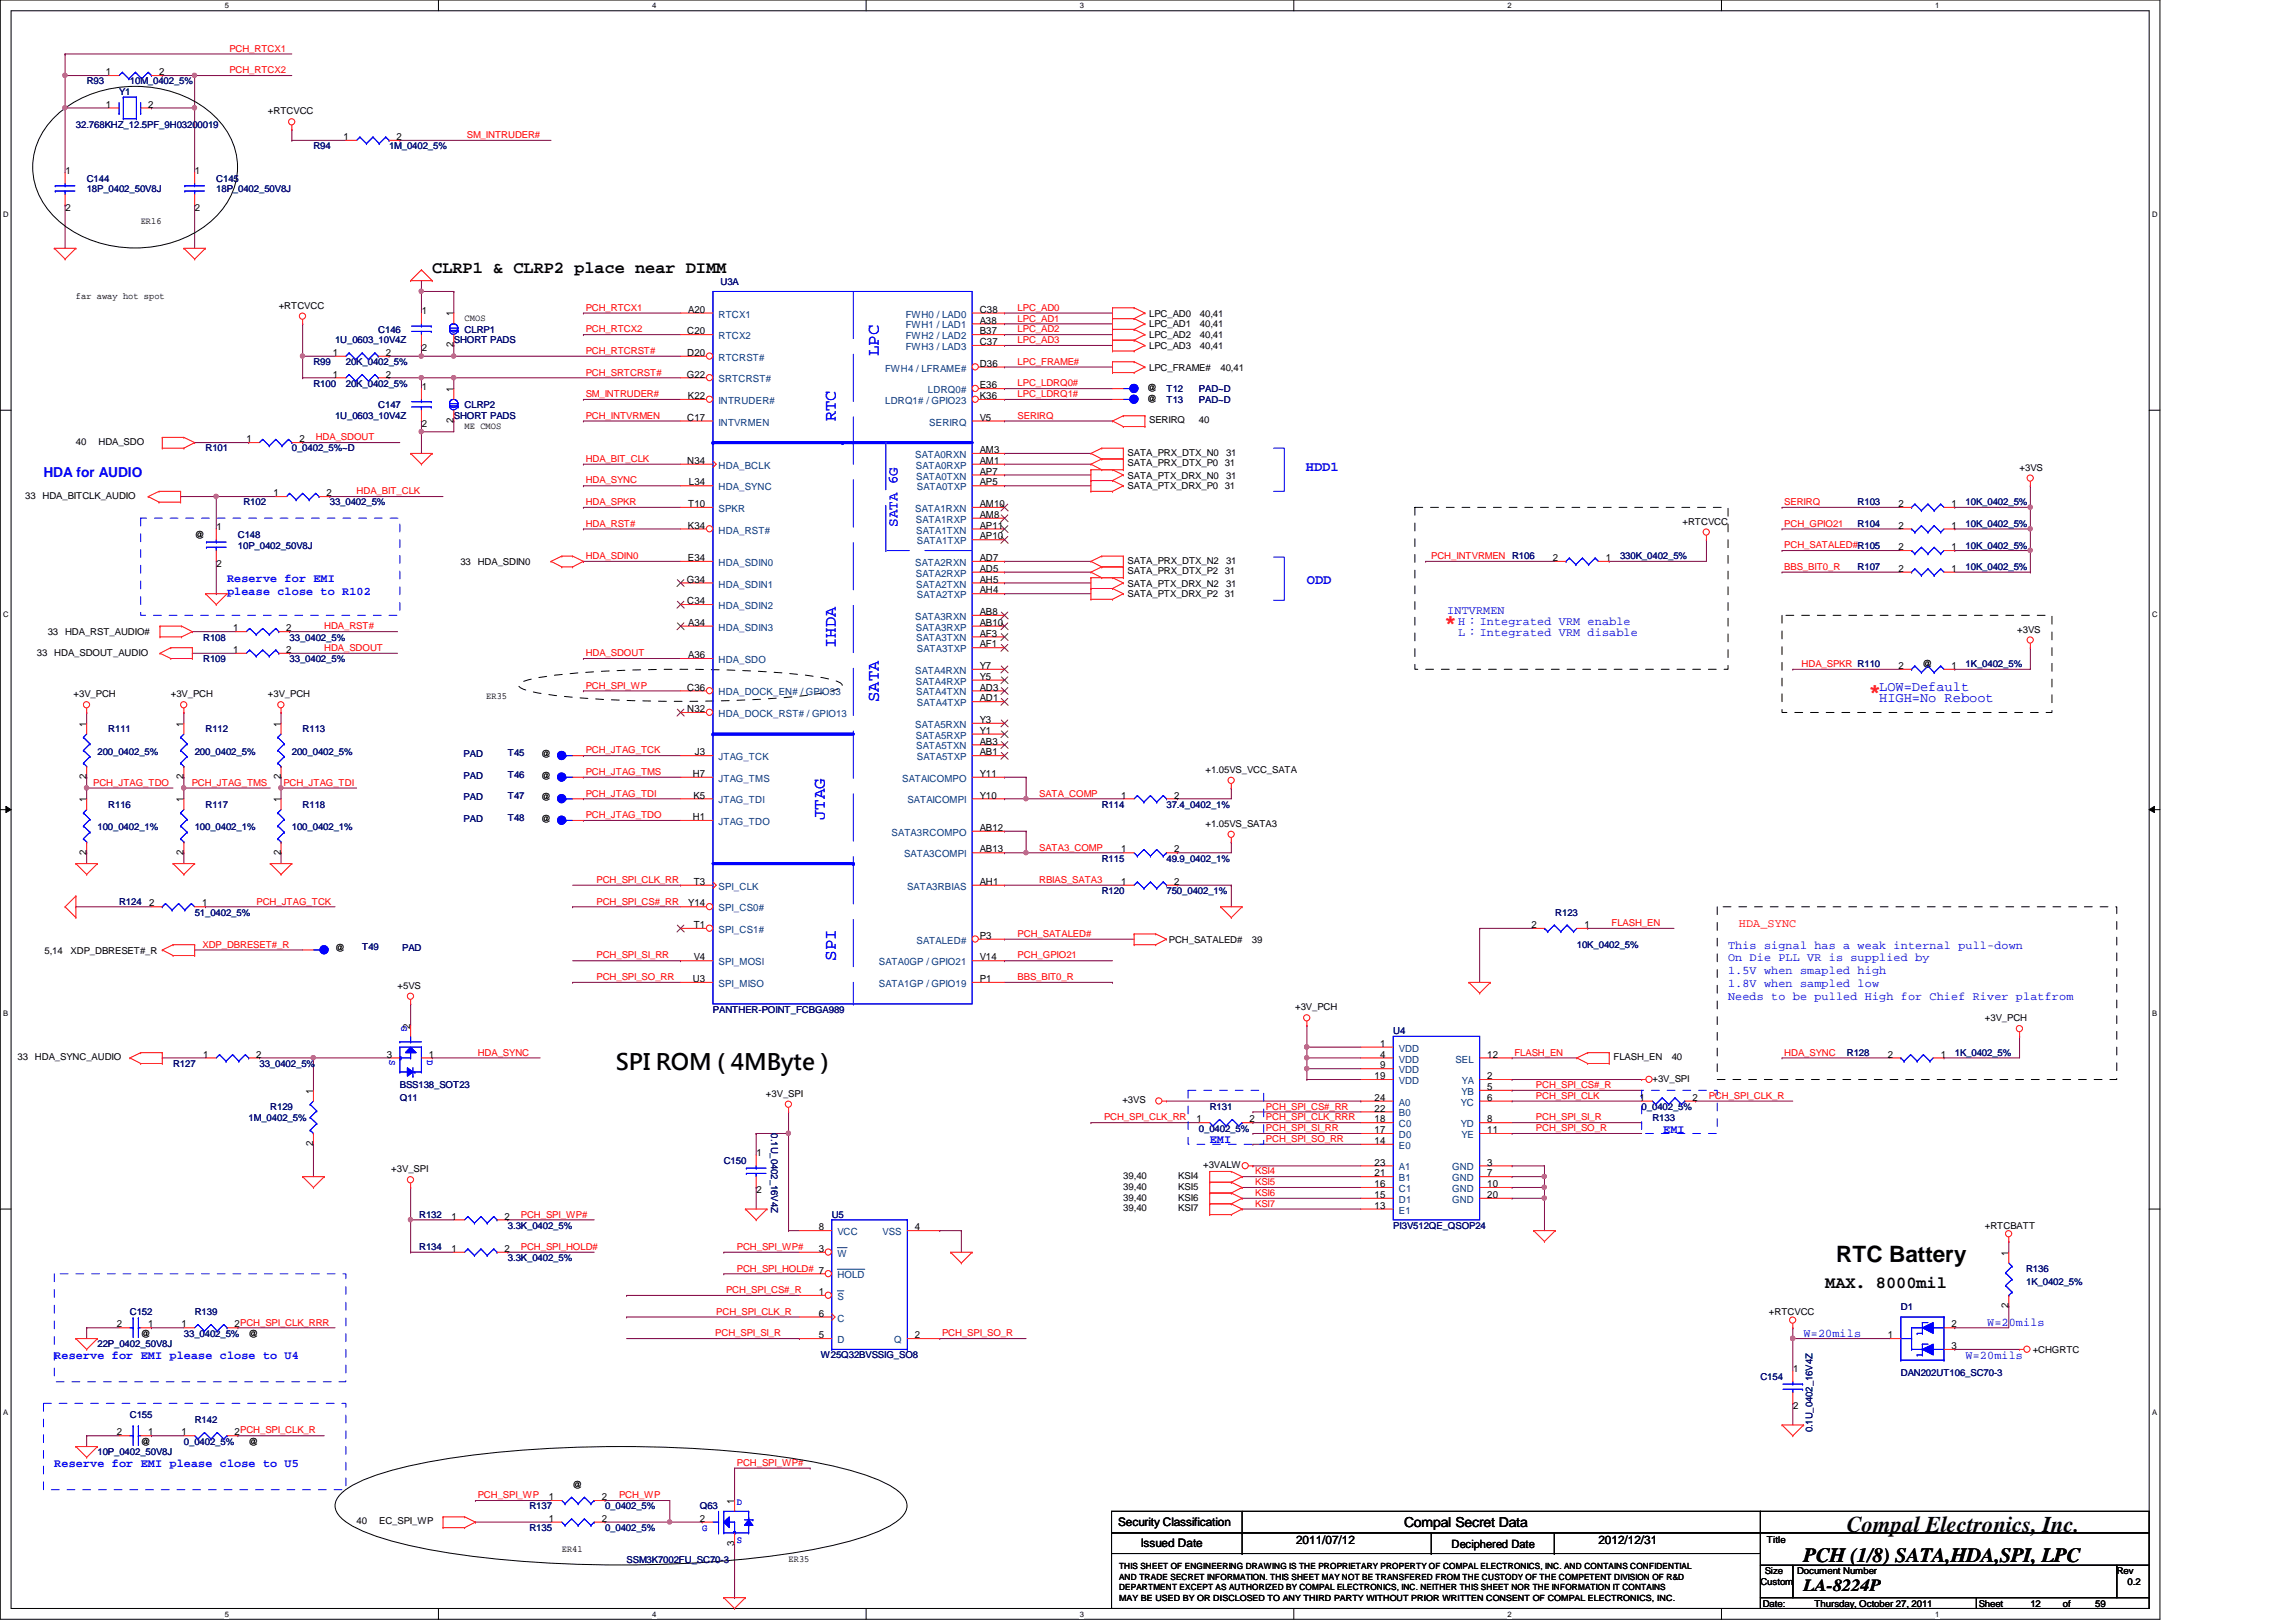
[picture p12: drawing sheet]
<svg xmlns="http://www.w3.org/2000/svg" width="297mm" height="210mm" viewBox="0 0 297 210" stroke-linecap="round" stroke-linejoin="round" font-family="sans-serif">
<defs><g id="words">
<g font-size="2.9">
<text x="79.7" y="138.4">SPI ROM ( 4MByte )</text>
<text x="237.5" y="163.4">RTC Battery</text>
<text x="238.9" y="198.2">Compal Electronics, Inc.</text>
</g>
<g font-size="2.8" fill="#f00">
<text x="186.8" y="81.4">*</text>
<text x="241.7" y="90.3">*</text>
</g>
<text font-size="2.6" x="233.3" y="202.1">PCH (1/8) SATA,HDA,SPI, LPC</text>
<g font-size="2.2">
<text x="55.9" y="35.3">CLRP1 &amp; CLRP2 place near DIMM</text>
<text x="236.1" y="166.7">MAX. 8000mil</text>
<text x="233.3" y="206">LA-8224P</text>
</g>
<g font-size="2.2" fill="#00f">
<text x="113.7" y="46.1" transform="rotate(-90 113.7 46.1)">LPC</text>
<text x="108.1" y="54.5" transform="rotate(-90 108.1 54.5)">RTC</text>
<text x="108.1" y="83.8" transform="rotate(-90 108.1 83.8)">IHDA</text>
<text x="113.7" y="90.8" transform="rotate(-90 113.7 90.8)">SATA</text>
<text x="106.7" y="106.2" transform="rotate(-90 106.7 106.2)">JTAG</text>
<text x="108.1" y="124.3" transform="rotate(-90 108.1 124.3)">SPI</text>
</g>
<g font-size="1.8" fill="#00f">
<text x="5.6" y="61.7">HDA for AUDIO</text>
<text x="168.9" y="60.9">HDD1</text>
<text x="116.1" y="68.2" transform="rotate(-90 116.1 68.2)">SATA 6G</text>
<text x="169.1" y="75.6">ODD</text>
<text x="243.1" y="89.4">LOW=Default</text>
<text x="243.1" y="90.8">HIGH=No Reboot</text>
</g>
<text font-size="1.8" x="181.6" y="197.6">Compal Secret Data</text>
<g font-size="1.5" fill="#00f">
<text x="29.4" y="75.3">Reserve for EMI</text>
<text x="29.4" y="77">please close to R102</text>
<text x="187.2" y="79.5">INTVRMEN</text>
<text x="188.6" y="82.3">L：Integrated VRM disable</text>
<text x="188.6" y="80.9">H：Integrated VRM enable</text>
<text x="223.6" y="122.8">This signal has a weak internal pull-down</text>
<text x="223.6" y="124.4">On Die PLL VR is supplied by</text>
<text x="223.6" y="126.1">1.5V when smapled high</text>
<text x="223.6" y="127.7">1.8V when sampled low</text>
<text x="223.6" y="129.4">Needs to be pulled High for Chief River platfrom</text>
<text x="156.5" y="148">EMI</text>
<text x="215.2" y="146.6">EMI</text>
<text x="233.3" y="173.1">W=20mils</text>
<text x="257.1" y="171.7">W=20mils</text>
<text x="7" y="175.9">Reserve for EMI please close to U4</text>
<text x="254.3" y="175.9">W=20mils</text>
<text x="7" y="189.9">Reserve for EMI please close to U5</text>
</g>
<text font-size="1.5" fill="#f00" x="225" y="120">HDA_SYNC</text>
<g font-size="1.5">
<text x="144.6" y="197.5">Security Classification</text>
<text x="147.6" y="200.2">Issued Date</text>
<text x="167.7" y="199.8">2011/07/12</text>
<text x="187.8" y="200.3">Deciphered Date</text>
<text x="206.8" y="199.8">2012/12/31</text>
</g>
<g font-size="1.3">
<text x="13.7" y="9.7">1</text>
<text x="20.6" y="9.7">2</text>
<text x="13.7" y="13.9">1</text>
<text x="19.2" y="13.9">2</text>
<text x="8.5" y="22.5">1</text>
<text x="25.2" y="22.5">1</text>
<text x="44.4" y="18.1">1</text>
<text x="51.3" y="18.1">2</text>
<text x="8.5" y="27.3">2</text>
<text x="25.2" y="27.3">2</text>
<text x="54.6" y="40.6">1</text>
<text x="58.7" y="40.9" transform="rotate(-90 58.7 40.9)">1</text>
<text x="89" y="40.5">A20</text>
<text x="126.7" y="40.5">C38</text>
<text x="126.7" y="41.9">A38</text>
<text x="43" y="46.1">1</text>
<text x="49.9" y="46.1">2</text>
<text x="54.6" y="45.5">2</text>
<text x="58.7" y="45" transform="rotate(-90 58.7 45)">2</text>
<text x="88.9" y="43.3">C20</text>
<text x="88.9" y="46.1">D20</text>
<text x="126.7" y="43.3">B37</text>
<text x="126.7" y="44.7">C37</text>
<text x="126.7" y="47.5">D36</text>
<text x="43" y="48.9">1</text>
<text x="49.9" y="48.9">2</text>
<text x="54.6" y="50.4">1</text>
<text x="58.7" y="50.7" transform="rotate(-90 58.7 50.7)">1</text>
<text x="88.9" y="48.9">G22</text>
<text x="89" y="51.6">K22</text>
<text x="126.7" y="51.6">K36</text>
<text x="126.7" y="50.2">E36</text>
<text x="31.9" y="57.2">1</text>
<text x="38.7" y="57.2">2</text>
<text x="54.6" y="55.2">2</text>
<text x="58.7" y="54.7" transform="rotate(-90 58.7 54.7)">2</text>
<text x="88.9" y="54.4">C17</text>
<text x="126.7" y="58.6">AM3</text>
<text x="126.7" y="54.4">V5</text>
<text x="35.4" y="64.2">1</text>
<text x="42.2" y="64.2">2</text>
<text x="88.9" y="60">N34</text>
<text x="89" y="65.6">T10</text>
<text x="89.1" y="62.8">L34</text>
<text x="126.7" y="60">AM1</text>
<text x="126.7" y="61.4">AP7</text>
<text x="126.7" y="62.8">AP5</text>
<text x="126.7" y="65.6">AM10</text>
<text x="245.6" y="65.6">2</text>
<text x="252.5" y="65.6">1</text>
<text x="28" y="68.6">1</text>
<text x="89" y="68.4">K34</text>
<text x="126.7" y="67">AM8</text>
<text x="126.7" y="68.4">AP11</text>
<text x="126.7" y="69.8">AP10</text>
<text x="245.6" y="71.2">2</text>
<text x="245.6" y="68.4">2</text>
<text x="252.5" y="71.2">1</text>
<text x="252.5" y="68.4">1</text>
<text x="28" y="73.4">2</text>
<text x="88.9" y="75.4">G34</text>
<text x="89" y="72.6">E34</text>
<text x="126.7" y="72.6">AD7</text>
<text x="126.7" y="74">AD5</text>
<text x="126.7" y="75.4">AH5</text>
<text x="126.7" y="76.8">AH4</text>
<text x="200.9" y="72.6">2</text>
<text x="207.8" y="72.6">1</text>
<text x="245.6" y="74">2</text>
<text x="252.5" y="74">1</text>
<text x="30.2" y="81.7">1</text>
<text x="37" y="81.7">2</text>
<text x="88.9" y="78.2">C34</text>
<text x="89" y="81">A34</text>
<text x="126.7" y="79.6">AB8</text>
<text x="126.7" y="81">AB10</text>
<text x="126.7" y="82.4">AF3</text>
<text x="126.7" y="83.8">AF1</text>
<text x="30.2" y="84.5">1</text>
<text x="37" y="84.5">2</text>
<text x="88.9" y="89.4">C36</text>
<text x="89" y="85.2">A36</text>
<text x="126.7" y="86.6">Y7</text>
<text x="126.7" y="88">Y5</text>
<text x="126.7" y="89.4">AD3</text>
<text x="245.6" y="86.6">2</text>
<text x="252.5" y="86.6">1</text>
<text x="11.2" y="94" transform="rotate(-90 11.2 94)">1</text>
<text x="23.7" y="94" transform="rotate(-90 23.7 94)">1</text>
<text x="36.3" y="94" transform="rotate(-90 36.3 94)">1</text>
<text x="88.9" y="92.2">N32</text>
<text x="126.7" y="90.8">AD1</text>
<text x="126.7" y="93.6">Y3</text>
<text x="126.7" y="95">Y1</text>
<text x="11.2" y="100.8" transform="rotate(-90 11.2 100.8)">2</text>
<text x="23.7" y="100.8" transform="rotate(-90 23.7 100.8)">2</text>
<text x="36.3" y="100.8" transform="rotate(-90 36.3 100.8)">2</text>
<text x="89.6" y="100.5">H7</text>
<text x="89.9" y="97.7">J3</text>
<text x="126.7" y="96.4">AB3</text>
<text x="126.7" y="97.7">AB1</text>
<text x="126.7" y="100.5">Y11</text>
<text x="11.2" y="103.8" transform="rotate(-90 11.2 103.8)">1</text>
<text x="23.7" y="103.8" transform="rotate(-90 23.7 103.8)">1</text>
<text x="36.3" y="103.8" transform="rotate(-90 36.3 103.8)">1</text>
<text x="89.6" y="106.1">H1</text>
<text x="89.7" y="103.3">K5</text>
<text x="126.7" y="103.3">Y10</text>
<text x="126.7" y="107.5">AB12</text>
<text x="145" y="103.3">1</text>
<text x="151.9" y="103.3">2</text>
<text x="11.2" y="110.6" transform="rotate(-90 11.2 110.6)">2</text>
<text x="23.7" y="110.6" transform="rotate(-90 23.7 110.6)">2</text>
<text x="36.3" y="110.6" transform="rotate(-90 36.3 110.6)">2</text>
<text x="126.7" y="110.3">AB13</text>
<text x="145" y="110.3">1</text>
<text x="151.9" y="110.3">2</text>
<text x="19.3" y="117.3">2</text>
<text x="26.2" y="117.3">1</text>
<text x="89" y="117.3">Y14</text>
<text x="89.7" y="114.5">T3</text>
<text x="126.7" y="114.5">AH1</text>
<text x="145" y="114.5">1</text>
<text x="151.9" y="114.5">2</text>
<text x="89.7" y="120.1">T1</text>
<text x="89.7" y="124.3">V4</text>
<text x="126.7" y="121.5">P3</text>
<text x="126.7" y="124.3">V14</text>
<text x="198.1" y="120.1">2</text>
<text x="205" y="120.1">1</text>
<text x="89.6" y="127.1">U3</text>
<text x="126.7" y="127.1">P1</text>
<text x="26.3" y="136.9">1</text>
<text x="33.1" y="136.9">2</text>
<text x="50" y="136.9">3</text>
<text x="53.1" y="133.1" transform="rotate(-90 53.1 133.1)">2</text>
<text x="55.5" y="136.9">1</text>
<text x="178.6" y="136.9">4</text>
<text x="178.6" y="135.5">1</text>
<text x="192.4" y="136.9">12</text>
<text x="244.2" y="136.9">2</text>
<text x="251.1" y="136.9">1</text>
<text x="40.5" y="141.5" transform="rotate(-90 40.5 141.5)">1</text>
<text x="177.8" y="139.7">19</text>
<text x="177.8" y="143.8">22</text>
<text x="177.8" y="142.5">24</text>
<text x="178.6" y="138.3">9</text>
<text x="192.4" y="139.7">2</text>
<text x="192.4" y="141.1">5</text>
<text x="192.4" y="142.5">6</text>
<text x="212.1" y="142.5">1</text>
<text x="218.9" y="142.5">2</text>
<text x="40.5" y="148.3" transform="rotate(-90 40.5 148.3)">2</text>
<text x="97.9" y="149.6">1</text>
<text x="154.8" y="145.2">1</text>
<text x="161.7" y="145.2">2</text>
<text x="177.8" y="148">14</text>
<text x="177.8" y="146.6">17</text>
<text x="177.8" y="145.2">18</text>
<text x="192.4" y="145.2">8</text>
<text x="192.4" y="146.6">11</text>
<text x="97.9" y="154.4">2</text>
<text x="177.8" y="155">15</text>
<text x="177.8" y="153.6">16</text>
<text x="177.8" y="152.2">21</text>
<text x="177.8" y="150.8">23</text>
<text x="192.4" y="150.8">3</text>
<text x="192.4" y="152.2">7</text>
<text x="192.4" y="153.6">10</text>
<text x="192.4" y="155">20</text>
<text x="58.4" y="157.8">1</text>
<text x="65.3" y="157.8">2</text>
<text x="105.9" y="159.2">8</text>
<text x="118.4" y="159.2">4</text>
<text x="177.8" y="156.4">13</text>
<text x="58.4" y="162">1</text>
<text x="65.3" y="162">2</text>
<text x="105.9" y="167.6">1</text>
<text x="105.9" y="162">3</text>
<text x="259.8" y="162.5" transform="rotate(-90 259.8 162.5)">1</text>
<text x="15.1" y="171.8">2</text>
<text x="19.2" y="171.8">1</text>
<text x="23.5" y="171.8">1</text>
<text x="30.3" y="171.8">2PCH_SPI_CLK_RRR</text>
<text x="105.9" y="173.2">5</text>
<text x="105.9" y="170.4">6</text>
<text x="118.4" y="173.2">2</text>
<text x="244.2" y="173.2">1</text>
<text x="252.5" y="171.8">2</text>
<text x="259.8" y="169.3" transform="rotate(-90 259.8 169.3)">2</text>
<text x="232" y="177.5">1</text>
<text x="252.5" y="174.6">3</text>
<text x="15.1" y="185.8">2</text>
<text x="19.2" y="185.8">1</text>
<text x="23.5" y="185.8">1</text>
<text x="30.3" y="185.8">2PCH_SPI_CLK_R</text>
<text x="232" y="182.4">2</text>
<text x="71" y="196.9">1</text>
<text x="71" y="194.1">1</text>
<text x="77.8" y="196.9">2</text>
<text x="77.8" y="194.1">2</text>
<text x="90.5" y="196.9">2</text>
<text x="95" y="194.6" transform="rotate(-90 95 194.6)">1</text>
<text x="95" y="200" transform="rotate(-90 95 200)">3</text>
</g>
<g font-size="1.3" fill="#004080">
<text x="93" y="41.1">RTCX1</text>
<text x="117.2" y="41.1">FWH0 / LAD0</text>
<text x="93" y="43.9">RTCX2</text>
<text x="93" y="46.7">RTCRST#</text>
<text x="117.2" y="42.5">FWH1 / LAD1</text>
<text x="117.2" y="43.9">FWH2 / LAD2</text>
<text x="117.2" y="45.3">FWH3 / LAD3</text>
<text x="93" y="52.3">INTRUDER#</text>
<text x="93" y="49.5">SRTCRST#</text>
<text x="114.5" y="52.3">LDRQ1# / GPIO23</text>
<text x="114.5" y="48.1">FWH4 / LFRAME#</text>
<text x="120.1" y="50.9">LDRQ0#</text>
<text x="93" y="55.1">INTVRMEN</text>
<text x="118.4" y="59.3">SATA0RXN</text>
<text x="120.2" y="55.1">SERIRQ</text>
<text x="93" y="60.7">HDA_BCLK</text>
<text x="93" y="63.5">HDA_SYNC</text>
<text x="118.5" y="60.7">SATA0RXP</text>
<text x="118.5" y="62.1">SATA0TXN</text>
<text x="118.6" y="63.5">SATA0TXP</text>
<text x="93" y="69">HDA_RST#</text>
<text x="93" y="66.3">SPKR</text>
<text x="118.4" y="66.3">SATA1RXN</text>
<text x="118.5" y="67.6">SATA1RXP</text>
<text x="118.5" y="69">SATA1TXN</text>
<text x="118.6" y="70.4">SATA1TXP</text>
<text x="93" y="73.2">HDA_SDIN0</text>
<text x="93" y="76">HDA_SDIN1</text>
<text x="118.4" y="73.2">SATA2RXN</text>
<text x="118.5" y="74.6">SATA2RXP</text>
<text x="118.5" y="76">SATA2TXN</text>
<text x="118.6" y="77.4">SATA2TXP</text>
<text x="93" y="78.8">HDA_SDIN2</text>
<text x="93" y="81.6">HDA_SDIN3</text>
<text x="118.4" y="80.2">SATA3RXN</text>
<text x="118.5" y="81.6">SATA3RXP</text>
<text x="118.5" y="83">SATA3TXN</text>
<text x="93" y="85.8">HDA_SDO</text>
<text x="118.4" y="87.2">SATA4RXN</text>
<text x="118.5" y="88.6">SATA4RXP</text>
<text x="118.6" y="84.4">SATA3TXP</text>
<text x="93" y="90">HDA_DOCK_EN# / GPIO33</text>
<text x="93" y="92.8">HDA_DOCK_RST# / GPIO13</text>
<text x="118.4" y="94.2">SATA5RXN</text>
<text x="118.5" y="95.6">SATA5RXP</text>
<text x="118.5" y="90">SATA4TXN</text>
<text x="118.6" y="91.4">SATA4TXP</text>
<text x="93" y="98.4">JTAG_TCK</text>
<text x="93" y="101.2">JTAG_TMS</text>
<text x="116.7" y="101.2">SATAICOMPO</text>
<text x="118.5" y="97">SATA5TXN</text>
<text x="118.6" y="98.4">SATA5TXP</text>
<text x="93" y="104">JTAG_TDI</text>
<text x="93" y="106.8">JTAG_TDO</text>
<text x="117.4" y="104">SATAICOMPI</text>
<text x="115.4" y="108.2">SATA3RCOMPO</text>
<text x="117" y="111">SATA3COMPI</text>
<text x="93" y="115.1">SPI_CLK</text>
<text x="93" y="117.9">SPI_CS0#</text>
<text x="117.3" y="115.1">SATA3RBIAS</text>
<text x="93" y="120.7">SPI_CS1#</text>
<text x="93" y="124.9">SPI_MOSI</text>
<text x="113.7" y="124.9">SATA0GP / GPIO21</text>
<text x="118.6" y="122.1">SATALED#</text>
<text x="93" y="127.7">SPI_MISO</text>
<text x="113.7" y="127.7">SATA1GP / GPIO19</text>
<text x="181" y="137.5">VDD</text>
<text x="181" y="136.1">VDD</text>
<text x="188.3" y="137.5">SEL</text>
<text x="181" y="138.9">VDD</text>
<text x="181" y="140.3">VDD</text>
<text x="181" y="143.1">A0</text>
<text x="189" y="143.1">YC</text>
<text x="189.1" y="141.7">YB</text>
<text x="189.1" y="140.3">YA</text>
<text x="181" y="148.7">E0</text>
<text x="181" y="147.3">D0</text>
<text x="181" y="145.9">C0</text>
<text x="181" y="144.5">B0</text>
<text x="189" y="145.9">YD</text>
<text x="189.1" y="147.3">YE</text>
<text x="181" y="155.7">D1</text>
<text x="181" y="154.3">C1</text>
<text x="181" y="152.9">B1</text>
<text x="181" y="151.5">A1</text>
<text x="187.9" y="151.5">GND</text>
<text x="187.9" y="152.9">GND</text>
<text x="187.9" y="154.3">GND</text>
<text x="187.9" y="155.7">GND</text>
<text x="108.3" y="159.9">VCC</text>
<text x="114.2" y="159.9">VSS</text>
<text x="181" y="157.1">E1</text>
<text x="108.3" y="165.4">HOLD</text>
<text x="108.3" y="162.6">W</text>
<text x="108.3" y="168.2">S</text>
<text x="108.3" y="173.8">D</text>
<text x="108.3" y="171">C</text>
<text x="115.7" y="173.8">Q</text>
</g>
<g font-size="1.2" fill="#000080">
<text x="11.2" y="10.9">R93</text>
<text x="16.8" y="10.9">10M_0402_5%</text>
<text x="9.8" y="16.5">32.768KHZ_12.5PF_9H03200019</text>
<text x="15.4" y="12.3">Y1</text>
<text x="11.2" y="23.5">C144</text>
<text x="28" y="23.5">C145</text>
<text x="40.6" y="19.3">R94</text>
<text x="50.3" y="19.3">1M_0402_5%</text>
<text x="11.2" y="24.9">18P_0402_50V8J</text>
<text x="28" y="24.9">18P_0402_50V8J</text>
<text x="93.2" y="36.9">U3A</text>
<text x="40.6" y="47.2">R99</text>
<text x="43.3" y="44.4">1U_0603_10V4Z</text>
<text x="44.7" y="47.2">20K_0402_5%</text>
<text x="48.9" y="43.1">C146</text>
<text x="58.7" y="44.4">SHORT PADS</text>
<text x="60.1" y="43.1">CLRP1</text>
<text x="40.6" y="50">R100</text>
<text x="44.7" y="50">20K_0402_5%</text>
<text x="48.9" y="52.8">C147</text>
<text x="60.1" y="52.8">CLRP2</text>
<text x="150.9" y="50.8">T12</text>
<text x="150.9" y="52.2">T13</text>
<text x="155.1" y="50.8">PAD~D</text>
<text x="155.1" y="52.2">PAD~D</text>
<text x="26.6" y="58.4">R101</text>
<text x="37.8" y="58.4">0_0402_5%~D</text>
<text x="43.3" y="54.2">1U_0603_10V4Z</text>
<text x="58.7" y="54.2">SHORT PADS</text>
<text x="31.5" y="65.4">R102</text>
<text x="42.7" y="65.4">33_0402_5%</text>
<text x="240.3" y="65.4">R103</text>
<text x="254.3" y="65.4">10K_0402_5%</text>
<text x="30.8" y="69.6">C148</text>
<text x="30.8" y="71">10P_0402_50V8J</text>
<text x="240.3" y="68.2">R104</text>
<text x="254.3" y="71">10K_0402_5%</text>
<text x="254.3" y="68.2">10K_0402_5%</text>
<text x="209.6" y="72.4">330K_0402_5%</text>
<text x="240.3" y="73.8">R107</text>
<text x="254.3" y="73.8">10K_0402_5%</text>
<text x="26.3" y="82.9">R108</text>
<text x="37.5" y="82.9">33_0402_5%</text>
<text x="26.3" y="85.7">R109</text>
<text x="37.5" y="85.7">33_0402_5%</text>
<text x="254.3" y="86.4">1K_0402_5%</text>
<text x="14" y="94.7">R111</text>
<text x="26.6" y="94.7">R112</text>
<text x="39.2" y="94.7">R113</text>
<text x="12.6" y="97.7">200_0402_5%</text>
<text x="25.2" y="97.7">200_0402_5%</text>
<text x="37.8" y="97.7">200_0402_5%</text>
<text x="60" y="100.8">PAD</text>
<text x="60" y="98">PAD</text>
<text x="65.7" y="100.6">T46</text>
<text x="65.7" y="97.8">T45</text>
<text x="12.6" y="107.4">100_0402_1%</text>
<text x="14" y="104.5">R116</text>
<text x="25.2" y="107.4">100_0402_1%</text>
<text x="26.6" y="104.5">R117</text>
<text x="37.8" y="107.4">100_0402_1%</text>
<text x="39.2" y="104.5">R118</text>
<text x="60" y="106.3">PAD</text>
<text x="60" y="103.5">PAD</text>
<text x="65.7" y="106.2">T48</text>
<text x="65.7" y="103.4">T47</text>
<text x="142.5" y="104.5">R114</text>
<text x="150.9" y="104.5">37.4_0402_1%</text>
<text x="142.5" y="111.5">R115</text>
<text x="150.9" y="111.5">49.9_0402_1%</text>
<text x="15.4" y="117.1">R124</text>
<text x="25.2" y="118.5">51_0402_5%</text>
<text x="142.5" y="115.7">R120</text>
<text x="150.9" y="115.7">750_0402_1%</text>
<text x="201.2" y="118.5">R123</text>
<text x="46.9" y="123">T49</text>
<text x="52" y="123.1">PAD</text>
<text x="204" y="122.7">10K_0402_5%</text>
<text x="92.2" y="131.1">PANTHER-POINT_FCBGA989</text>
<text x="180.3" y="133.9">U4</text>
<text x="238.9" y="136.7">R128</text>
<text x="252.9" y="136.7">1K_0402_5%</text>
<text x="22.4" y="138">R127</text>
<text x="33.6" y="138">33_0402_5%</text>
<text x="35" y="143.6">R129</text>
<text x="51.7" y="142.5">Q11</text>
<text x="51.7" y="140.8">BSS138_SOT23</text>
<text x="156.5" y="143.6">R131</text>
<text x="212.4" y="143.6">0_0402_5%</text>
<text x="32.2" y="145">1M_0402_5%</text>
<text x="99.8" y="146.7" transform="rotate(90 99.8 146.7)">0.1U_0402_16V4Z</text>
<text x="155.1" y="146.4">0_0402_5%</text>
<text x="213.8" y="145">R133</text>
<text x="93.6" y="150.6">C150</text>
<text x="54.2" y="157.6">R132</text>
<text x="54.2" y="161.8">R134</text>
<text x="65.7" y="159">3.3K_0402_5%</text>
<text x="107.6" y="157.6">U5</text>
<text x="180.3" y="159">PI3V512QE_QSOP24</text>
<text x="65.7" y="163.2">3.3K_0402_5%</text>
<text x="262.1" y="164.6">R136</text>
<text x="262.1" y="166.3">1K_0402_5%</text>
<text x="16.8" y="170.2">C152</text>
<text x="23.8" y="173">33_0402_5%</text>
<text x="25.2" y="170.2">R139</text>
<text x="245.9" y="169.5">D1</text>
<text x="12.6" y="174.4">22P_0402_50V8J</text>
<text x="106.2" y="175.8">W25Q32BVSSIG_SO8</text>
<text x="227.8" y="178.6">C154</text>
<text x="245.9" y="178">DAN202UT106_SC70-3</text>
<text x="16.8" y="183.5">C155</text>
<text x="25.2" y="184.1">R142</text>
<text x="234.5" y="185.4" transform="rotate(-90 234.5 185.4)">0.1U_0402_16V4Z</text>
<text x="12.6" y="188.3">10P_0402_50V8J</text>
<text x="23.8" y="186.9">0_0402_5%</text>
<text x="68.5" y="195.3">R137</text>
<text x="78.3" y="195.3">0_0402_5%</text>
<text x="90.5" y="195.3">Q63</text>
<text x="68.5" y="198.1">R135</text>
<text x="78.3" y="198.1">0_0402_5%</text>
<text x="81.1" y="202.3">SSM3K7002FU_SC70-3</text>
</g>
<g font-size="1.2" fill="#f00">
<text x="29.7" y="6.7">PCH_RTCX1</text>
<text x="29.7" y="9.5">PCH_RTCX2</text>
<text x="60.4" y="17.9">SM_INTRUDER#</text>
<text x="75.8" y="40.2">PCH_RTCX1</text>
<text x="131.7" y="40.2">LPC_AD0</text>
<text x="131.7" y="41.6">LPC_AD1</text>
<text x="75.8" y="45.8">PCH_RTCRST#</text>
<text x="75.8" y="43">PCH_RTCX2</text>
<text x="131.7" y="43">LPC_AD2</text>
<text x="131.7" y="47.2">LPC_FRAME#</text>
<text x="131.7" y="44.4">LPC_AD3</text>
<text x="75.8" y="48.6">PCH_SRTCRST#</text>
<text x="75.8" y="51.4">SM_INTRUDER#</text>
<text x="131.7" y="50">LPC_LDRQ0#</text>
<text x="131.7" y="51.4">LPC_LDRQ1#</text>
<text x="40.8" y="57">HDA_SDOUT</text>
<text x="75.8" y="54.2">PCH_INTVRMEN</text>
<text x="75.8" y="59.8">HDA_BIT_CLK</text>
<text x="131.7" y="54.2">SERIRQ</text>
<text x="46.1" y="64">HDA_BIT_CLK</text>
<text x="75.8" y="65.4">HDA_SPKR</text>
<text x="75.8" y="62.6">HDA_SYNC</text>
<text x="230.8" y="65.4">SERIRQ</text>
<text x="75.8" y="68.2">HDA_RST#</text>
<text x="230.8" y="68.2">PCH_GPIO21</text>
<text x="230.8" y="71">PCH_SATALED#R105</text>
<text x="75.8" y="72.3">HDA_SDIN0</text>
<text x="185.2" y="72.3">PCH_INTVRMEN R106</text>
<text x="230.8" y="73.7">BBS_BIT0_R</text>
<text x="41.9" y="81.4">HDA_RST#</text>
<text x="41.9" y="84.2">HDA_SDOUT</text>
<text x="75.8" y="84.9">HDA_SDOUT</text>
<text x="75.8" y="89.1">PCH_SPI_WP</text>
<text x="233.1" y="86.3">HDA_SPKR R110</text>
<text x="12.1" y="101.7">PCH_JTAG_TDO</text>
<text x="24.8" y="101.7">PCH_JTAG_TMS</text>
<text x="36.7" y="101.7">PCH_JTAG_TDI</text>
<text x="75.8" y="97.5">PCH_JTAG_TCK</text>
<text x="75.8" y="100.3">PCH_JTAG_TMS</text>
<text x="75.8" y="103.1">PCH_JTAG_TDI</text>
<text x="75.8" y="105.9">PCH_JTAG_TDO</text>
<text x="134.4" y="103.1">SATA_COMP</text>
<text x="134.4" y="110.1">SATA3_COMP</text>
<text x="33.2" y="117.1">PCH_JTAG_TCK</text>
<text x="77.2" y="114.3">PCH_SPI_CLK_RR</text>
<text x="77.2" y="117.1">PCH_SPI_CS#_RR</text>
<text x="134.4" y="114.3">RBIAS_SATA3</text>
<text x="208.5" y="119.8">FLASH_EN</text>
<text x="26.2" y="122.6">XDP_DBRESET#_R</text>
<text x="77.2" y="124">PCH_SPI_SI_RR</text>
<text x="131.7" y="121.2">PCH_SATALED#</text>
<text x="131.7" y="124">PCH_GPIO21</text>
<text x="77.2" y="126.8">PCH_SPI_SO_RR</text>
<text x="131.7" y="126.8">BBS_BIT0_R</text>
<text x="61.8" y="136.6">HDA_SYNC</text>
<text x="195.9" y="136.6">FLASH_EN</text>
<text x="230.8" y="136.6">HDA_SYNC</text>
<text x="163.8" y="143.6">PCH_SPI_CS#_RR</text>
<text x="198.7" y="140.8">PCH_SPI_CS#_R</text>
<text x="198.7" y="142.2">PCH_SPI_CLK</text>
<text x="221.1" y="142.2">PCH_SPI_CLK_R</text>
<text x="142.8" y="145">PCH_SPI_CLK_RR</text>
<text x="163.8" y="146.4">PCH_SPI_SI_RR</text>
<text x="163.8" y="147.8">PCH_SPI_SO_RR</text>
<text x="163.8" y="145">PCH_SPI_CLK_RRR</text>
<text x="198.7" y="145">PCH_SPI_SI_R</text>
<text x="198.7" y="146.4">PCH_SPI_SO_R</text>
<text x="162.4" y="152">KSI4</text>
<text x="162.4" y="153.4">KSI5</text>
<text x="162.4" y="154.8">KSI6</text>
<text x="67.4" y="157.6">PCH_SPI_WP#</text>
<text x="67.4" y="161.8">PCH_SPI_HOLD#</text>
<text x="95.3" y="161.8">PCH_SPI_WP#</text>
<text x="162.4" y="156.2">KSI7</text>
<text x="93.9" y="167.3">PCH_SPI_CS#_R</text>
<text x="95.3" y="164.5">PCH_SPI_HOLD# 7</text>
<text x="92.5" y="172.9">PCH_SPI_SI_R</text>
<text x="92.7" y="170.1">PCH_SPI_CLK_R</text>
<text x="121.9" y="172.9">PCH_SPI_SO_R</text>
<text x="95.3" y="189.7">PCH_SPI_WP#</text>
<text x="61.8" y="193.9">PCH_SPI_WP</text>
<text x="80.1" y="193.9">PCH_WP</text>
</g>
<g font-size="1.2">
<text x="34.7" y="14.8">+RTCVCC</text>
<text x="18.2" y="29">ER16</text>
<text x="9.8" y="38.7">far away hot spot</text>
<text x="36.1" y="40">+RTCVCC</text>
<text x="60.1" y="41.5">CMOS</text>
<text x="148.7" y="41">LPC_AD0</text>
<text x="155.2" y="41">40,41</text>
<text x="148.7" y="42.4">LPC_AD1</text>
<text x="148.7" y="43.8">LPC_AD2</text>
<text x="148.7" y="45.2">LPC_AD3</text>
<text x="148.7" y="48">LPC_FRAME#</text>
<text x="155.2" y="42.4">40,41</text>
<text x="155.2" y="43.8">40,41</text>
<text x="155.2" y="45.2">40,41</text>
<text x="157.9" y="48">40,41</text>
<text x="148.4" y="50.6">@</text>
<text x="148.4" y="52">@</text>
<text x="9.8" y="57.6">40</text>
<text x="12.7" y="57.6">HDA_SDO</text>
<text x="60.1" y="55.5">ME CMOS</text>
<text x="145.9" y="59">SATA_PRX_DTX_N0</text>
<text x="148.7" y="54.8">SERIRQ</text>
<text x="155.1" y="54.8">40</text>
<text x="158.6" y="59">31</text>
<text x="3.3" y="64.6">33</text>
<text x="5.5" y="64.6">HDA_BITCLK_AUDIO</text>
<text x="145.9" y="60.4">SATA_PRX_DTX_P0 31</text>
<text x="145.9" y="61.9">SATA_PTX_DRX_N0</text>
<text x="145.9" y="63.3">SATA_PTX_DRX_P0 31</text>
<text x="158.6" y="61.9">31</text>
<text x="261.3" y="60.9">+3VS</text>
<text x="25.2" y="69.6">@</text>
<text x="217.7" y="67.9">+RTCVCC</text>
<text x="59.6" y="73.1">33</text>
<text x="61.8" y="73.1">HDA_SDIN0</text>
<text x="145.9" y="74.3">SATA_PRX_DTX_P2 31</text>
<text x="145.9" y="75.9">SATA_PTX_DRX_N2</text>
<text x="145.9" y="77.3">SATA_PTX_DRX_P2 31</text>
<text x="145.9" y="72.9">SATA_PRX_DTX_N2</text>
<text x="158.6" y="75.9">31</text>
<text x="158.6" y="72.9">31</text>
<text x="6.2" y="82.2">33</text>
<text x="8.4" y="82.2">HDA_RST_AUDIO#</text>
<text x="261" y="81.9">+3VS</text>
<text x="4.8" y="84.8">33</text>
<text x="7" y="84.8">HDA_SDOUT_AUDIO</text>
<text x="248.7" y="86.4">@</text>
<text x="9.5" y="90.3">+3V_PCH</text>
<text x="22.1" y="90.3">+3V_PCH</text>
<text x="34.7" y="90.3">+3V_PCH</text>
<text x="62.9" y="90.4">ER35</text>
<text x="70" y="100.8">@</text>
<text x="70" y="98">@</text>
<text x="156" y="100">+1.05VS_VCC_SATA</text>
<text x="70" y="106.3">@</text>
<text x="70" y="103.5">@</text>
<text x="156" y="107">+1.05VS_SATA3</text>
<text x="5.8" y="123.4">5,14</text>
<text x="9.1" y="123.4">XDP_DBRESET#_R</text>
<text x="43.3" y="123.1">@</text>
<text x="151.2" y="122">PCH_SATALED#</text>
<text x="162" y="122">39</text>
<text x="51.4" y="128">+5VS</text>
<text x="167.6" y="130.8">+3V_PCH</text>
<text x="2.3" y="137.2">33</text>
<text x="4.5" y="137.2">HDA_SYNC_AUDIO</text>
<text x="208.7" y="137.2">FLASH_EN</text>
<text x="216.3" y="137.2">40</text>
<text x="256.8" y="132.2">+3V_PCH</text>
<text x="99.1" y="141.9">+3V_SPI</text>
<text x="145.2" y="142.8">+3VS</text>
<text x="213.8" y="140">+3V_SPI</text>
<text x="50.6" y="151.7">+3V_SPI</text>
<text x="145.3" y="155.4">39,40</text>
<text x="145.3" y="154">39,40</text>
<text x="145.3" y="152.6">39,40</text>
<text x="152.4" y="155.4">KSI6</text>
<text x="152.4" y="154">KSI5</text>
<text x="152.4" y="152.6">KSI4</text>
<text x="155.7" y="151.2">+3VALW</text>
<text x="145.3" y="156.8">39,40</text>
<text x="152.4" y="156.8">KSI7</text>
<text x="256.8" y="159">+RTCBATT</text>
<text x="18.2" y="173">@</text>
<text x="32.2" y="173">@</text>
<text x="228.9" y="170.2">+RTCVCC</text>
<text x="263" y="175.1">+CHGRTC</text>
<text x="18.2" y="186.9">@</text>
<text x="32.2" y="186.9">@</text>
<text x="46.1" y="197.3">40</text>
<text x="49.1" y="197.3">EC_SPI_WP</text>
<text x="74.1" y="192.5">@</text>
<text x="72.7" y="200.8">ER41</text>
<text x="102" y="202.2">ER35</text>
<text x="228.3" y="203.7">Size</text>
<text x="228.6" y="199.6">Title</text>
<text x="232.5" y="203.7">Document Number</text>
<text x="273.9" y="203.7">Rev</text>
<text x="227.8" y="205.1">Custom</text>
<text x="228" y="207.9">Date:</text>
<text x="234.7" y="207.9">Thursday, October 27, 2011</text>
<text x="256" y="207.9">Sheet</text>
<text x="262.7" y="207.9">12</text>
<text x="266.9" y="207.9">of</text>
<text x="271.1" y="207.9">59</text>
<text x="275.2" y="205.1">0.2</text>
</g>
<g font-size="1.2" fill="#00f">
<text x="50.4" y="137.2" transform="rotate(90 50.4 137.2)">S</text>
<text x="51.9" y="132.7" transform="rotate(90 51.9 132.7)">G</text>
<text x="55.3" y="137.2" transform="rotate(90 55.3 137.2)">D</text>
<text x="95.3" y="194.8">D</text>
<text x="90.8" y="198.1">G</text>
<text x="95.3" y="199.7">S</text>
</g>
<g font-size="1.1">
<text x="144.8" y="203.1">THIS SHEET OF ENGINEERING DRAWING IS THE PROPRIETARY PROPERTY OF COMPAL ELECTRONICS, INC. AND CONTAINS CONFIDENTIAL</text>
<text x="144.8" y="204.4">AND TRADE SECRET INFORMATION. THIS SHEET MAY NOT BE TRANSFERED FROM THE CUSTODY OF THE COMPETENT DIVISION OF R&amp;D</text>
<text x="144.8" y="207.1">MAY BE USED BY OR DISCLOSED TO ANY THIRD PARTY WITHOUT PRIOR WRITTEN CONSENT OF COMPAL ELECTRONICS, INC.</text>
<text x="144.8" y="205.8">DEPARTMENT EXCEPT AS AUTHORIZED BY COMPAL ELECTRONICS, INC. NEITHER THIS SHEET NOR THE INFORMATION IT CONTAINS</text>
</g>
<g font-size="1">
<text x="29.1" y="1.1">5</text>
<text x="84.4" y="1.1">4</text>
<text x="139.7" y="1.1">3</text>
<text x="195" y="1.1">2</text>
<text x="250.4" y="1.1">1</text>
<text x=".4" y="28.1">D</text>
<text x="278.4" y="28.1">D</text>
<text x=".4" y="79.8">C</text>
<text x="278.4" y="79.8">C</text>
<text x=".4" y="131.5">B</text>
<text x="278.4" y="131.5">B</text>
<text x=".4" y="183.2">A</text>
<text x="278.4" y="183.2">A</text>
<text x="29.1" y="209.2">5</text>
<text x="84.4" y="209.2">4</text>
<text x="139.7" y="209.2">3</text>
<text x="195" y="209.2">2</text>
<text x="250.4" y="209.2">1</text>
</g>
</g></defs>
<path d="M0 0h279.4v209.5h-279.4zM1.4 1.4h276.6v206.8h-276.6z" fill="none" stroke="#000" stroke-width=".13"/>
<g fill="#fff">
<path d="M29.1 .2h.5v1.1h-.5z"/>
<path d="M29.1 208.3h.5v1.1h-.5z"/>
</g>
<path d="M56.7 0v1.4M56.7 208.2v1.3" fill="none" stroke="#000" stroke-width=".13"/>
<g fill="#fff">
<path d="M84.4 .2h.5v1.1h-.5z"/>
<path d="M84.4 208.3h.5v1.1h-.5z"/>
</g>
<path d="M112.1 0v1.4M112.1 208.2v1.3" fill="none" stroke="#000" stroke-width=".13"/>
<g fill="#fff">
<path d="M139.7 .2h.5v1.1h-.5z"/>
<path d="M139.7 208.3h.5v1.1h-.5z"/>
</g>
<path d="M167.4 0v1.4M167.4 208.2v1.3" fill="none" stroke="#000" stroke-width=".13"/>
<g fill="#fff">
<path d="M195 .2h.6v1.1h-.6z"/>
<path d="M195 208.3h.6v1.1h-.6z"/>
</g>
<path d="M222.7 0v1.4M222.7 208.2v1.3" fill="none" stroke="#000" stroke-width=".13"/>
<g fill="#fff">
<path d="M250.4 .2h.5v1.1h-.5z"/>
<path d="M250.4 208.3h.5v1.1h-.5z"/>
<path d="M.4 27.2h.7v1.1h-.7z"/>
<path d="M278.4 27.2h.7v1.1h-.7z"/>
<path d="M.4 78.9h.7v1.1h-.7z"/>
<path d="M278.4 78.9h.7v1.1h-.7z"/>
</g>
<path d="M0 53.1h1.4M278 53.1h1.4" fill="none" stroke="#000" stroke-width=".13"/>
<g fill="#fff">
<path d="M.4 130.6h.7v1.1h-.7z"/>
<path d="M278.4 130.6h.7v1.1h-.7z"/>
</g>
<path d="M0 104.8h1.4M.8 104.4l.6 .4-.6 .4zM278 104.8l.7-.4v.8zM278 104.8h1.4" fill="none" stroke="#000" stroke-width=".13"/>
<path d="M.8 104.4l.6 .4-.6 .4zM278 104.8l.7-.4v.8z" fill="#000"/>
<g fill="#fff">
<path d="M.4 182.3h.7v1.1h-.7z"/>
<path d="M278.4 182.3h.7v1.1h-.7z"/>
</g>
<path d="M0 156.5h1.4M278 156.5h1.4" fill="none" stroke="#000" stroke-width=".13"/>
<path d="M25.2 14h.1M25.2 14v8.4M8.4 26.5h.1M8.4 26.5v5.6" fill="none" stroke="#800040" stroke-width=".13"/>
<circle cx="25.2" cy="13.9" r=".29" fill="#f0f"/>
<circle cx="25.2" cy="13.9" r=".29" fill="none" stroke="#f0f" stroke-width=".13"/>
<path d="M8.4 7h.1M8.4 9.8h.1M8.4 7h29.4M8.4 9.8h5.6M8.4 7v2.8M19.6 14h.1M21 9.8h.1M21 9.8h16.8M25.2 9.8h.1M25.2 9.8v4.2h-5.6M25.2 26.5h.1M25.2 26.5v5.6" fill="none" stroke="#800040" stroke-width=".13"/>
<circle cx="25.2" cy="9.8" r=".29" fill="#f0f"/>
<circle cx="25.2" cy="9.8" r=".29" fill="none" stroke="#f0f" stroke-width=".13"/>
<path d="M8.4 14h.1M8.4 14v8.4" fill="none" stroke="#800040" stroke-width=".13"/>
<circle cx="8.4" cy="13.9" r=".29" fill="#f0f"/>
<circle cx="8.4" cy="13.9" r=".29" fill="none" stroke="#f0f" stroke-width=".13"/>
<path d="M50.3 46.1h.1M50.3 46.1h4.2M58.7 44.7h.1M58.7 46.1h.1M58.7 46.1h29.3M58.7 44.7v1.4M75.5 40.5h.1M75.5 40.5h12.5" fill="none" stroke="#800040" stroke-width=".13"/>
<circle cx="58.7" cy="46.1" r=".29" fill="#f0f"/>
<circle cx="58.7" cy="46.1" r=".29" fill="none" stroke="#f0f" stroke-width=".13"/>
<path d="M54.5 44.7h.1M54.5 46.1h.1M54.5 44.7v1.4M54.5 46.1h4.2" fill="none" stroke="#800040" stroke-width=".13"/>
<circle cx="54.5" cy="46.1" r=".29" fill="#f0f"/>
<circle cx="54.5" cy="46.1" r=".29" fill="none" stroke="#f0f" stroke-width=".13"/>
<path d="M58.7 48.9h.1M58.7 48.9h29.3" fill="none" stroke="#800040" stroke-width=".13"/>
<circle cx="58.7" cy="48.9" r=".29" fill="#f0f"/>
<circle cx="58.7" cy="48.9" r=".29" fill="none" stroke="#f0f" stroke-width=".13"/>
<g fill="none" stroke="#800040" stroke-width=".13">
<path d="M37.8 18.2h.1M37.8 16.8h.1M37.8 18.2h6.9M37.8 16.8v1.4M51.7 18.2h.1M51.7 18.2h19.6M39.2 41.9h.1M39.2 46.1h.1M39.2 41.9v4.2M39.2 46.1h4.1M50.3 48.9h.1M50.3 48.9h8.4"/>
<path d="M54.5 48.9h.1M54.5 48.9v1.4M58.7 48.9h.1M58.7 48.9v1.4M75.5 51.7h.1M75.5 54.5h.1M75.5 51.7h12.5M75.5 54.5h12.5M75.5 65.7h.1M75.5 65.7h12.5M130 121.5h.1M130 121.5h16.7"/>
</g>
<circle cx="54.5" cy="48.9" r=".29" fill="#f0f"/>
<circle cx="54.5" cy="48.9" r=".29" fill="none" stroke="#f0f" stroke-width=".13"/>
<path d="M39.2 48.9h.1M39.2 46.1h.1M39.2 48.9h4.1M39.2 46.1v2.8" fill="none" stroke="#800040" stroke-width=".13"/>
<circle cx="39.1" cy="46.1" r=".29" fill="#f0f"/>
<circle cx="39.1" cy="46.1" r=".29" fill="none" stroke="#f0f" stroke-width=".13"/>
<g fill="none" stroke="#800040" stroke-width=".13">
<path d="M75.5 43.3h.1M75.5 43.3h12.5M75.5 62.9h.1M75.5 68.5h.1M75.5 72.6h.1M75.5 60.1h.1M75.5 62.9h12.5M75.5 68.5h12.5M75.5 72.6h12.5M75.5 60.1h12.5M75.5 85.2h.1M75.5 85.2h12.5"/>
<path d="M11.2 102h.1M11.2 102h11.2M130 124.3h.1M130 124.3h13.9"/>
</g>
<circle cx="11.2" cy="102" r=".29" fill="#f0f"/>
<circle cx="11.2" cy="102" r=".29" fill="none" stroke="#f0f" stroke-width=".13"/>
<path d="M23.8 92.2h.1M23.8 92.2v1.4M36.4 102h.1M36.4 102h9.7" fill="none" stroke="#800040" stroke-width=".13"/>
<circle cx="36.3" cy="102" r=".29" fill="#f0f"/>
<circle cx="36.3" cy="102" r=".29" fill="none" stroke="#f0f" stroke-width=".13"/>
<path d="M11.2 92.2h.1M11.2 92.2v1.4M11.2 102h.1M11.2 102v1.4M23.8 110.4h.1M23.8 102h.1M23.8 110.4v1.4M23.8 102h11.2M36.4 100.6h.1M36.4 100.6v1.4" fill="none" stroke="#800040" stroke-width=".13"/>
<circle cx="23.8" cy="102" r=".29" fill="#f0f"/>
<circle cx="23.8" cy="102" r=".29" fill="none" stroke="#f0f" stroke-width=".13"/>
<g fill="none" stroke="#800040" stroke-width=".13">
<path d="M130 58.7h.1M130 43.3h.1M130 47.5h.1M130 50.3h.1M130 40.5h.1M130 44.7h.1M130 41.9h.1M130 54.5h.1M130 51.7h.1M130 58.7h11.1M130 43.3h13.9M130 47.5h13.9"/>
<path d="M130 50.3h13.9M130 40.5h13.9M130 44.7h13.9M130 41.9h13.9M130 54.5h13.9M130 51.7h13.9M130 62.9h.1M130 61.5h.1M130 60.1h.1M130 75.4h.1M130 76.8h.1M130 72.6h.1"/>
<path d="M130 74h.1M130 62.9h11.1M130 61.5h11.1M130 60.1h11.1M130 75.4h11.1M130 76.8h11.1M130 72.6h11.1M130 74h11.1M36.4 92.2h.1M36.4 92.2v1.4M9.8 117.3h.1M9.8 117.3h9.8"/>
<path d="M11.2 100.6h.1M11.2 110.4h.1M11.2 100.6v1.4M11.2 110.4v1.4M23.8 102h.1M23.8 100.6h.1M23.8 100.6v2.8M26.6 117.3h.1M26.6 117.3h16.7M36.4 110.4h.1M36.4 102h.1M36.4 102v1.4"/>
<path d="M36.4 110.4v1.4M130 103.4h.1M130 103.4h15.3M132.8 103.4h.1M130 127.1h13.9M143.9 127.1h.1M65.7 157.9h.1M65.7 157.9h11.2M53.1 162.1h.1M53.1 162.1h5.6M65.7 162.1h.1M65.7 162.1h11.2"/>
<path d="M81.1 167.6h.1M81.1 167.6h22.3M93.6 162.1h.1M93.6 164.8h.1M93.6 162.1h9.8M93.6 164.8h9.8M121.6 173.2h.1M121.6 173.2h11.2"/>
</g>
<circle cx="132.7" cy="103.4" r=".29" fill="#f0f"/>
<circle cx="132.7" cy="103.4" r=".29" fill="none" stroke="#f0f" stroke-width=".13"/>
<g fill="none" stroke="#800040" stroke-width=".13">
<path d="M130 100.6h.1M130 114.6h.1M130 107.6h.1M130 100.6h2.8M130 114.6h15.3M130 107.6h2.8M132.8 100.6h.1M132.8 110.4h.1M132.8 100.6v2.8M132.8 110.4h12.5M152.3 103.4h.1M159.3 102h.1"/>
<path d="M159.3 102v1.4h-7"/>
</g>
<circle cx="132.7" cy="110.3" r=".29" fill="#f0f"/>
<circle cx="132.7" cy="110.3" r=".29" fill="none" stroke="#f0f" stroke-width=".13"/>
<g fill="none" stroke="#800040" stroke-width=".13">
<path d="M130 110.4h.1M132.8 107.6h.1M132.8 107.6v2.8h-2.8M152.3 110.4h.1M152.3 114.6h.1M152.3 114.6h7M159.3 109h.1M159.3 109v1.4h-7M97.8 146.7h.1M97.8 153.7h.1M97.8 146.7v2.8M97.8 153.7v2.8"/>
<path d="M102 143.9h.1M102 159.3h.1M102 146.7h.1M102 143.9v15.4M102 159.3h1.4"/>
</g>
<circle cx="102" cy="146.7" r=".29" fill="#f0f"/>
<circle cx="102" cy="146.7" r=".29" fill="none" stroke="#f0f" stroke-width=".13"/>
<g fill="none" stroke="#800040" stroke-width=".13">
<path d="M25.2 57.3h7M32.2 57.3h.1M39.2 57.3h.1M39.2 57.3h12.5M28 64.3h.1M28 64.3h7.7M184.4 72.6h.1M184.4 72.6h16.8M208.2 72.6h.1M220.8 69.8h.1M220.8 69.8v2.8h-12.6M230.5 65.7h.1"/>
<path d="M230.5 68.5h.1M230.5 71.2h.1M230.5 65.7h15.4M230.5 68.5h15.4M230.5 71.2h15.4M252.9 65.7h.1M252.9 71.2h.1M252.9 65.7h9.8M252.9 71.2h9.8M24.9 81.7h.1M24.9 84.5h.1M24.9 81.7h5.6"/>
<path d="M24.9 84.5h5.6M37.5 81.7h.1M37.5 84.5h.1M37.5 81.7h13.9M37.5 84.5h13.9M231.9 86.6h.1M231.9 86.6h14M262.7 83.8h.1M262.7 83.8v2.8M21 136.9h.1M21 136.9h5.6M33.6 136.9h.1"/>
<path d="M33.6 136.9h7M40.6 136.9h.1M40.6 136.9v4.2M53.1 129.9h.1M53.1 129.9v2.8M230.5 136.9h.1M230.5 136.9h14M261.3 134.1h.1M261.3 134.1v2.8M53.1 153.7h.1M53.1 153.7v4.2M97.8 146.7h.1"/>
<path d="M97.8 146.7h4.2M19.6 185.8h.1M19.6 185.8h4.2M30.8 185.8h.1M30.8 185.8h11.1"/>
</g>
<circle cx="40.5" cy="136.9" r=".29" fill="#f0f"/>
<circle cx="40.5" cy="136.9" r=".29" fill="none" stroke="#f0f" stroke-width=".13"/>
<g fill="none" stroke="#800040" stroke-width=".13">
<path d="M40.6 136.9h.1M40.6 136.9h9.7M169.1 132.7h.1M169.1 139.7h.1M169.1 138.3h.1M169.1 132.7v2.8M169.1 139.7h7M169.1 138.3h7M195.6 136.9h.1M195.6 136.9h8.4M195.6 150.9h.1M195.6 150.9h4.2"/>
<path d="M199.8 153.7h.1M199.8 153.7v1.4"/>
</g>
<circle cx="169" cy="138.3" r=".29" fill="#f0f"/>
<circle cx="169" cy="138.3" r=".29" fill="none" stroke="#f0f" stroke-width=".13"/>
<g fill="none" stroke="#800040" stroke-width=".13">
<path d="M230.5 74h.1M230.5 74h15.4M252.9 74h9.8M262.7 74h.1M262.7 68.5h.1M262.7 68.5v2.7M74.1 117.3h.1M74.1 114.6h13.9M74.1 117.3h13.9M88 114.6h.1M55.9 136.9h.1M55.9 136.9h14"/>
<path d="M74.1 127.1h.1M74.1 124.3h13.9M74.1 127.1h13.9M88 124.3h.1M40.6 148.1h.1M40.6 148.1v4.2M162.1 143.9h.1M162.1 146.7h.1M162.1 148.1h.1M162.1 145.3h.1M162.1 143.9h14M162.1 146.7h14"/>
<path d="M162.1 148.1h14M162.1 145.3h14"/>
</g>
<circle cx="262.6" cy="71.2" r=".29" fill="#f0f"/>
<circle cx="262.6" cy="71.2" r=".29" fill="none" stroke="#f0f" stroke-width=".13"/>
<path d="M252.9 68.5h.1M262.7 65.7h.1M262.7 65.7v2.8h-9.8M252.9 86.6h.1M252.9 86.6h9.8" fill="none" stroke="#800040" stroke-width=".13"/>
<circle cx="262.6" cy="68.4" r=".29" fill="#f0f"/>
<circle cx="262.6" cy="68.4" r=".29" fill="none" stroke="#f0f" stroke-width=".13"/>
<circle cx="262.6" cy="65.6" r=".29" fill="#f0f"/>
<circle cx="262.6" cy="65.6" r=".29" fill="none" stroke="#f0f" stroke-width=".13"/>
<path d="M262.7 62.9h.1M262.7 71.2h.1M262.7 62.9v2.8M262.7 71.2v2.8M169.1 136.9h.1M169.1 135.5h.1M169.1 136.9v1.4M169.1 135.5h7" fill="none" stroke="#800040" stroke-width=".13"/>
<circle cx="169" cy="135.5" r=".29" fill="#f0f"/>
<circle cx="169" cy="135.5" r=".29" fill="none" stroke="#f0f" stroke-width=".13"/>
<path d="M169.1 138.3h.1M169.1 135.5h.1M169.1 135.5v1.4M169.1 138.3v1.4M251.5 136.9h.1M251.5 136.9h9.8M53.1 157.9h.1M53.1 157.9h5.6" fill="none" stroke="#800040" stroke-width=".13"/>
<circle cx="169" cy="135.5" r=".29" fill="#f0f"/>
<circle cx="169" cy="135.5" r=".29" fill="none" stroke="#f0f" stroke-width=".13"/>
<path d="M53.1 157.9h.1M53.1 157.9v4.2" fill="none" stroke="#800040" stroke-width=".13"/>
<circle cx="53.1" cy="157.8" r=".29" fill="#f0f"/>
<circle cx="53.1" cy="157.8" r=".29" fill="none" stroke="#f0f" stroke-width=".13"/>
<path d="M169.1 136.9h.1M169.1 136.9h7" fill="none" stroke="#800040" stroke-width=".13"/>
<circle cx="169" cy="136.9" r=".29" fill="#f0f"/>
<circle cx="169" cy="136.9" r=".29" fill="none" stroke="#f0f" stroke-width=".13"/>
<path d="M8.4 14h.1M8.4 9.8h.1M8.4 14h5.6M8.4 9.8v4.2M191.4 120.1h.1M191.4 120.1v7M205.4 120.1h.1M205.4 120.1h11.2" fill="none" stroke="#800040" stroke-width=".13"/>
<circle cx="8.4" cy="9.8" r=".29" fill="#f0f"/>
<circle cx="8.4" cy="9.8" r=".29" fill="none" stroke="#f0f" stroke-width=".13"/>
<path d="M54.5 37.7h.1M54.5 37.7h4.2M54.5 55.9h.1M54.5 55.9v2.8M81.1 170.4h.1M81.1 170.4h22.3M11.2 185.8h.1M11.2 185.8v1.4" fill="none" stroke="#800040" stroke-width=".13"/>
<circle cx="54.5" cy="55.9" r=".29" fill="#f0f"/>
<circle cx="54.5" cy="55.9" r=".29" fill="none" stroke="#f0f" stroke-width=".13"/>
<g fill="none" stroke="#800040" stroke-width=".13">
<path d="M121.6 159.3h.1M121.6 159.3h2.8M81.1 173.2h22.3M103.4 173.2h.1M231.9 173.2h.1M231.9 173.2h12.6M252.9 171.8h.1M252.9 174.6h.1M252.9 174.6h8.4M259.9 160.7h.1M259.9 169h.1M259.9 160.7v1.4"/>
<path d="M259.9 169v2.8h-7M231.9 181.6h.1M231.9 181.6v2.8"/>
</g>
<circle cx="231.9" cy="173.2" r=".29" fill="#f0f"/>
<circle cx="231.9" cy="173.2" r=".29" fill="none" stroke="#f0f" stroke-width=".13"/>
<path d="M231.9 171.8h.1M231.9 171.8v1.4" fill="none" stroke="#800040" stroke-width=".13"/>
<circle cx="231.9" cy="173.2" r=".29" fill="#f0f"/>
<circle cx="231.9" cy="173.2" r=".29" fill="none" stroke="#f0f" stroke-width=".13"/>
<path d="M28 64.3h.1M28 64.3v4.2M42.7 64.3h.1M42.7 64.3h14.6M231.9 173.2h.1M231.9 173.2v4.2" fill="none" stroke="#800040" stroke-width=".13"/>
<circle cx="27.9" cy="64.2" r=".29" fill="#f0f"/>
<circle cx="27.9" cy="64.2" r=".29" fill="none" stroke="#f0f" stroke-width=".13"/>
<g fill="none" stroke="#800040" stroke-width=".13">
<path d="M54.5 54.5h.1M54.5 55.9h.1M54.5 54.5v1.4M54.5 55.9h4.2M23.4 64.3h.1M23.4 64.3h4.6M28 76.8h.1M28 72.6v4.2M124.4 159.3h.1M124.4 159.3v2.8M141.1 145.3h.1M141.1 145.3h14"/>
<path d="M195.6 155.1h.1M195.6 152.3h.1M195.6 155.1h4.2M195.6 152.3h4.2M199.8 152.3h.1M199.8 152.3v1.4M11.2 171.8h.1M11.2 171.8v1.4M19.6 171.8h.1M19.6 171.8h4.2M30.8 171.8h.1M30.8 171.8h12.5"/>
<path d="M11.2 185.8h.1M11.2 185.8h4.2"/>
</g>
<circle cx="199.8" cy="153.6" r=".29" fill="#f0f"/>
<circle cx="199.8" cy="153.6" r=".29" fill="none" stroke="#f0f" stroke-width=".13"/>
<circle cx="199.8" cy="152.2" r=".29" fill="#f0f"/>
<circle cx="199.8" cy="152.2" r=".29" fill="none" stroke="#f0f" stroke-width=".13"/>
<path d="M54.5 36.3h.1M54.5 37.7h.1M54.5 36.3v4.2M58.7 37.7h.1M58.7 37.7v2.8M58.7 54.5h.1M58.7 54.5v1.4M199.8 150.9h.1M199.8 150.9v1.4M11.2 171.8h.1M11.2 171.8h4.2" fill="none" stroke="#800040" stroke-width=".13"/>
<circle cx="54.5" cy="37.7" r=".29" fill="#f0f"/>
<circle cx="54.5" cy="37.7" r=".29" fill="none" stroke="#f0f" stroke-width=".13"/>
<path d="M159.3 114.6h.1M159.3 114.6v2.7M191.4 120.1h.1M191.4 120.1h7M195.6 153.7h.1M195.6 153.7h4.2M199.8 155.1h.1M199.8 155.1v4.2" fill="none" stroke="#800040" stroke-width=".13"/>
<circle cx="199.8" cy="155" r=".29" fill="#f0f"/>
<circle cx="199.8" cy="155" r=".29" fill="none" stroke="#f0f" stroke-width=".13"/>
<g fill="none" stroke="#800040" stroke-width=".13">
<path d="M75.5 97.8h.1M75.5 97.8h12.5M75.5 100.6h.1M75.5 103.4h.1M75.5 106.2h.1M75.5 100.6h12.5M75.5 103.4h12.5M75.5 106.2h12.5M25.2 122.9h.1M25.2 122.9h14M195.6 139.7h.1M195.6 139.7h16.8"/>
<path d="M150.9 142.5h25.2M160.7 152.3h.1M160.7 153.7h.1M160.7 156.5h.1M160.7 155.1h.1M160.7 152.3h15.4M160.7 153.7h15.4M160.7 156.5h15.4M160.7 155.1h15.4M162.1 150.9h.1M162.1 150.9h14M176.1 142.5h.1"/>
<path d="M195.6 141.1h.1M195.6 142.5h.1M195.6 146.7h.1M195.6 141.1h16.8M195.6 142.5h16.8M195.6 145.3h16.8M195.6 146.7h16.8M212.4 145.3h.1M219.4 142.5h.1M219.4 142.5h12.5M61.5 194.2h.1M61.5 194.2h9.8"/>
<path d="M86.7 197h.1M86.7 197h4.1M86.7 194.2v2.8M90.8 197h.1"/>
</g>
<circle cx="86.6" cy="197" r=".29" fill="#f0f"/>
<circle cx="86.6" cy="197" r=".29" fill="none" stroke="#f0f" stroke-width=".13"/>
<g fill="none" stroke="#800040" stroke-width=".13">
<path d="M75.5 89.4h.1M75.5 89.4h12.5M61.5 197h.1M61.5 197h9.8M78.3 194.2h.1M78.3 197h.1M78.3 194.2h8.4M78.3 197h8.4M95 190h.1M95 190v4.2M95 199.8v7M95 190h9.8"/>
<path d="M104.8 190h.1M95 206.8h.1"/>
</g>
<g fill="none" stroke="#f00" stroke-width=".13">
<path d="M37.8 16.8h.1M37.8 16.2v.6M7 32.1h.1M7 32.1h2.8M7 32.1l1.4 1.4M8.4 33.5h.1M9.8 32.1h.1M9.8 32.1l-1.4 1.4M23.8 32.1h.1M23.8 32.1h2.8M23.8 32.1l1.4 1.4M25.2 33.5h.1"/>
<path d="M26.6 32.1h.1M26.6 32.1l-1.4 1.4M53.1 36.3h.1M53.1 36.3h2.8M54.5 34.9h.1M54.5 34.9l1.4 1.4M54.5 34.9l-1.4 1.4M55.9 36.3h.1M143.9 39.8h.1M143.9 39.8h2.8M143.9 39.8v5.6M146.7 39.8h.1"/>
<path d="M146.7 39.8l1.4 .7M21 58h.1M21 56.6h.1M21 58h2.8M21 56.6h2.8M21 56.6v1.4M23.8 56.6h.1M23.8 58h.1M23.8 56.6l1.4 .7M25.2 57.3h.1M25.2 57.3l-1.4 .7M39.2 41.9h.1"/>
<path d="M39.2 41.4v.5M53.1 58.7h.1M53.1 58.7h2.8M53.1 58.7l1.4 1.4M55.9 58.7h.1M55.9 58.7l-1.4 1.4M141.1 58.7h.1M141.1 58.7l1.4 .7M142.5 59.4h.1M142.5 58h.1M142.5 59.4h2.8M142.5 59.4l-1.4 .7"/>
<path d="M142.5 58h2.8M142.5 58l-1.4 .7M143.9 54.5h.1M143.9 41.2h.1M143.9 42.6h.1M143.9 44h.1M143.9 45.4h.1M143.9 46.8h.1M143.9 48.2h.1M143.9 54.5l1.4 .7M143.9 46.8v1.4M143.9 41.2h2.8"/>
<path d="M143.9 42.6h2.8M143.9 44h2.8M143.9 45.4h2.8M143.9 46.8h2.8M143.9 48.2h2.8M145.3 53.8h.1M145.3 55.2h.1M145.3 59.4h.1M145.3 58h.1M145.3 53.8h2.8M145.3 53.8l-1.4 .7M145.3 55.2h2.8"/>
<path d="M145.3 58v2.8M146.7 41.2h.1M146.7 42.6h.1M146.7 44h.1M146.7 45.4h.1M146.7 46.8h.1M146.7 48.2h.1M146.7 41.2l1.4 .7M146.7 42.6l1.4 .7M146.7 44l1.4 .7M146.7 46.8l1.4 .7M148.1 55.2h.1"/>
<path d="M148.1 53.8h.1M148.1 40.5h.1M148.1 41.9h.1M148.1 43.3h.1M148.1 44.7h.1M148.1 47.5h.1M148.1 53.8v1.4M148.1 40.5l-1.4 .7M148.1 41.9l-1.4 .7M148.1 43.3l-1.4 .7M148.1 44.7l-1.4 .7M148.1 47.5l-1.4 .7"/>
<path d="M19.2 64.3h.1M19.2 64.3l1.4 .7M20.6 63.6h.1M20.6 65h.1M20.6 63.6h2.8M20.6 63.6l-1.4 .7M20.6 65h2.8M23.4 63.6h.1M23.4 65h.1M23.4 63.6v1.4M26.6 76.8h.1M26.6 76.8h2.8"/>
<path d="M26.6 76.8l1.4 1.4M28 78.2h.1M29.4 76.8h.1M29.4 76.8l-1.4 1.4M54.5 60.1h.1M71.3 72.6h.1M71.3 72.6l1.4 .8M72.7 72h.1M72.7 73.4h.1M72.7 73.4h1.4M72.7 72h1.4M72.7 72l-1.4 .6"/>
<path d="M74.1 72h.1M74.1 73.4h.1M74.1 72l1.4 .6M75.5 72.6h.1M75.5 72.6l-1.4 .8M141.1 60.1h.1M141.1 60.8h.1M141.1 62.2h.1M141.1 63.6h.1M141.1 74h.1M141.1 74.8h.1M141.1 76.2h.1"/>
<path d="M141.1 77.6h.1M141.1 72.6h.1M141.1 60.1l1.4 .7M141.1 60.8h4.2M141.1 60.8v2.8M141.1 74.8v2.8M141.1 62.2h2.8M141.1 63.6h2.8M141.1 74l1.4 .8M141.1 74.8h4.2M141.1 76.2h2.8M141.1 77.6h2.8"/>
<path d="M141.1 72.6l1.4 .8M142.5 60.8h.1M142.5 73.4h.1M142.5 74.8h.1M142.5 72h.1M142.5 73.4h2.8M142.5 73.4l-1.4 .6M142.5 72h2.8M142.5 72l-1.4 .6M143.9 60.8h.1M143.9 62.2h.1M143.9 63.6h.1"/>
<path d="M143.9 74.8h.1M143.9 76.2h.1M143.9 77.6h.1M143.9 60.8l1.4 .7M143.9 62.2l1.4 .7M143.9 74.8l1.4 .6M143.9 76.2l1.4 .6M145.3 60.8h.1M145.3 61.5h.1M145.3 62.9h.1M145.3 74.8h.1M145.3 73.4h.1"/>
<path d="M145.3 75.4h.1M145.3 76.8h.1M145.3 72h.1M145.3 72v2.8M145.3 61.5l-1.4 .7M145.3 62.9l-1.4 .7M145.3 75.4l-1.4 .8M145.3 76.8l-1.4 .8M220.8 69.8h.1M220.8 69.3v.5M262.7 62.9h.1M262.7 62.3v.6"/>
<path d="M11.2 92.2h.1M11.2 91.7v.5M20.7 84.5h.1M20.7 82.4h.1M20.7 81h.1M20.7 84.5l1.4 .7M20.7 81h2.8M20.7 82.4h2.8M20.7 81v1.4M22.1 83.8h.1M22.1 85.2h.1M22.1 83.8l-1.4 .7"/>
<path d="M22.1 83.8h2.8M22.1 85.2h2.8M23.5 81h.1M23.5 82.4h.1M23.5 81l1.4 .7M23.8 92.2h.1M23.8 91.7v.5M24.9 83.8h.1M24.9 85.2h.1M24.9 81.7h.1M24.9 83.8v1.4M24.9 81.7l-1.4 .7"/>
<path d="M36.4 92.2h.1M36.4 91.7v.5M262.7 83.8h.1M262.7 83.3v.5M8.4 117.3h.1M8.4 117.3l1.4 1.4M9.8 116h.1M9.8 118.7h.1M9.8 111.8h.1M9.8 111.8h2.8M9.8 116v2.7M9.8 116l-1.4 1.3"/>
<path d="M9.8 111.8l1.4 1.4M11.2 113.2h.1M12.6 111.8h.1M12.6 111.8l-1.4 1.4M22.4 111.8h.1M22.4 111.8h2.8M22.4 111.8l1.4 1.4M23.8 113.2h.1M25.2 111.8h.1M25.2 111.8l-1.4 1.4M35 111.8h.1M35 111.8h2.8"/>
<path d="M35 111.8l1.4 1.4M36.4 113.2h.1M37.8 111.8h.1M37.8 111.8l-1.4 1.4M157.9 117.3h.1M157.9 117.3h2.8M157.9 117.3l1.4 1.4M159.3 102h.1M159.3 118.7h.1M159.3 109h.1M159.3 101.4v.6M159.3 108.4v.6"/>
<path d="M160.7 117.3h.1M160.7 117.3l-1.4 1.4M16.8 136.9h.1M16.8 136.9l1.4 .7M18.2 136.2h.1M18.2 137.6h.1M18.2 136.2l-1.4 .7M18.2 136.2h2.8M18.2 137.6h2.8M21 136.2h.1M21 137.6h.1M21 122.9h.1"/>
<path d="M21 136.2v1.4M21 122.9l1.4 .8M22.4 122.3h.1M22.4 123.7h.1M22.4 122.3h2.8M22.4 122.3l-1.4 .6M22.4 123.7h2.8M25.2 122.3h.1M25.2 123.7h.1M25.2 122.3v1.4M53.1 129.9h.1M53.1 129.4v.5"/>
<path d="M146.7 122.3h.1M146.7 120.9h.1M146.7 120.9h2.8M146.7 122.3h2.8M146.7 120.9v1.4M149.5 120.9h.1M149.5 122.3h.1M149.5 120.9l1.4 .6M150.9 121.5h.1M150.9 121.5l-1.4 .8M169.1 132.7h.1M169.1 132.2v.5"/>
<path d="M190 127.1h.1M190 127.1h2.8M190 127.1l1.4 1.4M191.4 128.5h.1M192.8 127.1h.1M192.8 127.1l-1.4 1.4M204 136.9h.1M204 136.9l1.4 .7M205.4 136.2h.1M205.4 137.6h.1M205.4 136.2h2.8M205.4 137.6h2.8"/>
<path d="M205.4 136.2l-1.4 .7M208.2 137.6h.1M208.2 136.2h.1M208.2 136.2v1.4M212.4 139.7h.1M212.4 139.7h.5M261.3 134.1h.1M261.3 133.6v.5M39.2 152.3h.1M39.2 152.3h2.7M39.2 152.3l1.4 1.4M40.6 153.7h.1"/>
<path d="M41.9 152.3h.1M41.9 152.3l-1.3 1.4M53.1 153.7h.1M53.1 153.1v.6M96.4 156.5h.1M96.4 156.5h2.8M96.4 156.5l1.4 1.4M97.8 157.9h.1M99.2 156.5h.1M99.2 156.5l-1.4 1.4M102 143.9h.1M102 143.3v.6"/>
<path d="M150.4 142.5h.5M150.9 142.5h.1M156.5 157.2h.1M156.5 155.8h.1M156.5 154.4h.1M156.5 153h.1M156.5 151.6h.1M156.5 155.8h2.8M156.5 157.2h2.8M156.5 151.6v5.6M156.5 154.4h2.8M156.5 153h2.8"/>
<path d="M156.5 151.6h2.8M159.3 155.8h.1M159.3 157.2h.1M159.3 154.4h.1M159.3 153h.1M159.3 151.6h.1M159.3 155.8l1.4 .7M159.3 154.4l1.4 .7M159.3 153l1.4 .7M159.3 151.6l1.4 .7M160.7 156.5h.1M160.7 155.1h.1"/>
<path d="M160.7 153.7h.1M160.7 152.3h.1M160.7 156.5l-1.4 .7M160.7 155.1l-1.4 .7M160.7 153.7l-1.4 .7M160.7 152.3l-1.4 .7M161.5 150.9h.6M162.1 150.9h.1M198.4 159.3h.1M198.4 159.3h2.8M198.4 159.3l1.4 1.4M201.2 159.3h.1"/>
<path d="M201.2 159.3l-1.4 1.4M9.8 173.2h.1M9.8 173.2h2.8M9.8 173.2l1.4 1.4M11.2 174.6h.1M12.6 173.2h.1M12.6 173.2l-1.4 1.4M123 162.1h.1M123 162.1h2.8M123 162.1l1.4 1.3M124.4 163.4h.1M125.8 162.1h.1"/>
<path d="M125.8 162.1l-1.4 1.3M199.8 160.7h.1M231.9 171.8h.1M231.9 171.3v.5M259.9 160.7h.1M259.9 160.1v.6M261.3 174.6h.1M261.3 174.6h.5M9.8 187.2h.1M9.8 187.2h2.8M9.8 187.2l1.4 1.4M11.2 188.6h.1"/>
<path d="M12.6 187.2h.1M12.6 187.2l-1.4 1.4M57.3 197.7h.1M57.3 196.3h.1M57.3 196.3h2.8M57.3 197.7h2.8M57.3 196.3v1.4M60.1 196.3h.1M60.1 197.7h.1M60.1 196.3l1.4 .7M61.5 197h.1M61.5 197l-1.4 .7"/>
<path d="M230.5 184.4h.1M230.5 184.4h2.8M230.5 184.4l1.4 1.4M231.9 185.8h.1M233.3 184.4h.1M233.3 184.4l-1.4 1.4M93.6 206.8h.1M93.6 206.8h2.8M93.6 206.8l1.4 1.4M95 208.2h.1M96.4 206.8h.1M96.4 206.8l-1.4 1.4"/>
<circle cx="37.7" cy="15.8" r=".4"/>
<circle cx="39.1" cy="40.9" r=".4"/>
<circle cx="220.7" cy="68.8" r=".4"/>
<circle cx="262.7" cy="61.9" r=".4"/>
<circle cx="11.2" cy="91.2" r=".4"/>
<circle cx="23.8" cy="91.2" r=".4"/>
<circle cx="36.3" cy="91.2" r=".4"/>
<circle cx="262.7" cy="82.8" r=".4"/>
<circle cx="159.3" cy="101" r=".4"/>
<circle cx="159.3" cy="108" r=".4"/>
<circle cx="53.1" cy="128.9" r=".4"/>
<circle cx="169.1" cy="131.7" r=".4"/>
<circle cx="213.3" cy="139.7" r=".4"/>
<circle cx="261.3" cy="133.1" r=".4"/>
<circle cx="53.1" cy="152.7" r=".4"/>
<circle cx="102" cy="142.9" r=".4"/>
<circle cx="149.9" cy="142.5" r=".4"/>
<circle cx="161.1" cy="150.8" r=".4"/>
<circle cx="259.9" cy="159.7" r=".4"/>
<circle cx="231.9" cy="170.8" r=".4"/>
<circle cx="262.2" cy="174.6" r=".4"/>
</g>
<g fill="none" stroke="#000" stroke-width=".13">
<path d="M7.1 15.1a15.5 15.5 0 0 1 14.8-3.3 12.3 12.3 0 0 1 8.1 6.3 8.7 8.7 0 0 1-2.2 10.1 15.7 15.7 0 0 1-17.4 2.3 10.5 10.5 0 0 1-6.1-7.7 8.9 8.9 0 0 1 2.8-7.7zM44.4 193a20.7 20.7 0 0 1 7.8-3.1 125.7 125.7 0 0 1 28.1-2.7 135.7 135.7 0 0 1 26.2 2.2 29.6 29.6 0 0 1 9 3 3.2 3.2 0 0 1 1.8 2.5 3.2 3.2 0 0 1-1.8 2.4 29.8 29.8 0 0 1-9 3 146.7 146.7 0 0 1-35.1 2 103.5 103.5 0 0 1-20.9-2.9 18.5 18.5 0 0 1-6.1-2.7 2.06 2.06 0 0 1-.6-3.1zM143.8 195.6h83.9v2.8h-83.9zM143.8 198.4h83.9v2.6h-83.9zM160.7 198.4h.1M160.7 195.6v5.4M185.2 198.4v2.6M201.1 198.4v2.6M227.7 195.6h50.3v2.8h-50.3zM227.7 198.4h50.3v4.2h-50.3zM143.8 201h83.9v7.2h-83.9zM160.7 201h.1"/>
<path d="M185.2 201h.1M201.1 201h.1M227.7 202.6h4.2v4.2h-4.2zM227.7 206.8h28v1.4h-28zM231.9 202.6h42v4.2h-42zM255.7 206.8h22.3v1.4h-22.3zM273.9 202.6h4.1v4.2h-4.1z"/>
</g>
<path d="M164.8 58h1.4v5.6h-1.4M164.8 72.1h1.4v5.6h-1.4" fill="none" stroke="#00f" stroke-width=".13"/>
<path d="M183 65.7h40.6v20.9h-40.6zM230.5 79.6h35v12.6h-35zM67.2 88.5a6.8 6.8 0 0 1 2.7-.9 146.9 146.9 0 0 1 24.7-.9 81.8 81.8 0 0 1 12.5 1.1l1.4 .4 .3 .3 .2 .2-.2 .2a6.8 6.8 0 0 1-2.7 .8 147.5 147.5 0 0 1-24.7 1 81.3 81.3 0 0 1-12.4-1.2l-1.4-.4-.4-.2-.1-.2zM222.2 117.3h51.7v22.4h-51.7z" fill="none" stroke="#000" stroke-width=".13" stroke-dasharray="1 1 1 1 1 1 1 1"/>
<path d="M18.2 67.1h33.5v12.5h-33.5zM153.7 141.1h9.8v7h-9.8zM212.4 141.1h9.8v5.6h-9.8zM7 164.8h37.7v14h-37.7zM5.6 181.6h39.1v11.2h-39.1z" fill="none" stroke="#00f" stroke-width=".13" stroke-dasharray="1 1 1 1 1 1 1 1"/>
<circle cx="72.7" cy="106.1" r=".54" fill="#00f"/>
<g fill="none" stroke="#00f" stroke-width=".13">
<path d="M73.2 106.2h.1M73.2 106.2h.9"/>
<circle cx="72.7" cy="106.1" r=".54"/>
</g>
<circle cx="72.7" cy="106.1" r=".54" fill="#00f"/>
<g fill="none" stroke="#00f" stroke-width=".13">
<path d="M73.2 106.2h.1M73.2 106.2h.9"/>
<circle cx="72.7" cy="106.1" r=".54"/>
</g>
<path d="M74.1 106.2h1.4" fill="none" stroke="#f00" stroke-width=".13"/>
<path d="M53.1 135.5l.7 .7h-1.4z" fill="#00f"/>
<path d="M53.1 135.5l.7 .7h-1.4z" fill="none" stroke="#00f" stroke-width=".13"/>
<path d="M52.7 138.2l.7 .5-.7 .6z" fill="#00f"/>
<g fill="none" stroke="#00f" stroke-width=".13">
<path d="M51.7 135.5h.1M51.7 136.9h.1M51.7 134.8h.1M51.7 138.7h.1M51.7 137h.1M51.7 135.5h2.8M51.7 135.5v3.2M51.7 136.9h1.4M51.7 134.8h2.8M51.7 138.7h1M51.7 136.8h.2M51.7 137h.2"/>
<path d="M51.9 136.8h.1M51.9 137h.1M51.9 136.8v.2M52.7 138.2l.7 .5-.7 .6zM52.7 138.7h.1M53.1 136.9h.1M53.1 136.2h.1M53.1 134.8h.1M53.1 134.1v.7M53.1 136.2v.7M53.4 139.3h.1M53.4 138.7h1.1"/>
<path d="M53.4 138.2v1.1M53.7 138.7h.1M54.5 135.5h.1M54.5 138.7h.1M54.5 135.5v3.2"/>
</g>
<path d="M53.1 135.5l.7 .7h-1.4z" fill="#00f"/>
<path d="M53.1 135.5l.7 .7h-1.4z" fill="none" stroke="#00f" stroke-width=".13"/>
<path d="M52.7 138.2l.7 .5-.7 .6z" fill="#00f"/>
<g fill="none" stroke="#00f" stroke-width=".13">
<path d="M45.2 48.5h.1M45.2 48.5l-.5 .4M45.2 48.5l.8 .8M46 49.3h.1M46.9 48.5h.1M46.9 48.5l-.9 .8M46.9 48.5l.8 .8M47.7 49.3h.1M48.5 48.5h.1M48.5 48.5l-.8 .8M48.5 48.5l.4 .4M48.9 48.9h.1"/>
<path d="M146.7 110.4l.4 .4M147.1 110.8h.1M147.1 103h.1M147.1 103l-.4 .4M147.1 103l.9 .8M148 109.9h.1M148 103.8h.1M148 109.9l-.9 .9M148 109.9l.8 .9M148.8 110.8h.1M148.8 103h.1M148.8 103l-.8 .8"/>
<path d="M148.8 103l.8 .8M149.6 109.9h.1M149.6 103.8h.1M149.6 109.9l-.8 .9M149.6 109.9l.9 .9M150.5 110.8h.1M150.5 103h.1M150.5 103l-.9 .8M150.5 103l.4 .4M150.9 110.4h.1M150.9 103.4h.1M150.9 110.4l-.4 .4"/>
<path d="M51.7 135.5h.1M51.7 136.9h.1M51.7 134.8h.1M51.7 138.7h.1M51.7 137h.1M51.7 135.5h2.8M51.7 135.5v3.2M51.7 136.9h1.4M51.7 134.8h2.8M51.7 138.7h1M51.7 136.8h.2M51.7 137h.2"/>
<path d="M51.9 136.8h.1M51.9 137h.1M51.9 136.8v.2M52.7 138.2l.7 .5-.7 .6zM52.7 138.7h.1M53.1 136.9h.1M53.1 136.2h.1M53.1 134.8h.1M53.1 134.1v.7M53.1 136.2v.7M53.4 139.3h.1M53.4 138.7h1.1"/>
<path d="M53.4 138.2v1.1M53.7 138.7h.1M54.5 135.5h.1M54.5 138.7h.1M54.5 135.5v3.2M245.9 136.9h.1M245.9 136.9l.4 .4M246.3 137.3h.1M247.2 136.5h.1M247.2 136.5l.8 .8M247.2 136.5l-.9 .8M248 137.3h.1"/>
<path d="M248.8 136.5h.1M248.8 136.5l.9 .8M248.8 136.5l-.8 .8M249.7 137.3h.1M250.1 136.9l-.4 .4M72.7 197l.4 .4M73.1 197.4h.1M74 196.6h.1M74 196.6l-.9 .8M74 196.6l.8 .8M74.8 197.4h.1M75.6 196.6h.1"/>
<path d="M75.6 196.6l-.8 .8M75.6 196.6l.9 .8M76.5 197.4h.1M76.9 197h.1M76.9 197l-.4 .4"/>
</g>
<g fill="none" stroke="#f00" stroke-width=".13">
<path d="M43.3 48.9h1.4M48.9 48.9h1.4M145.3 110.4h1.4M145.3 103.4h1.4M150.9 110.4h1.4M150.9 103.4h1.4M50.3 136.9h1.4M53.1 132.7v1.4M54.5 136.9h1.4M244.5 136.9h1.4M250.1 136.9h1.4M71.3 197h1.4"/>
<path d="M76.9 197h1.4"/>
</g>
<circle cx="146.7" cy="50.3" r=".54" fill="#00f"/>
<g fill="none" stroke="#00f" stroke-width=".13">
<path d="M145.3 50.3h.9M146.2 50.3h.1"/>
<circle cx="146.7" cy="50.3" r=".54"/>
</g>
<circle cx="146.7" cy="50.3" r=".54" fill="#00f"/>
<g fill="none" stroke="#00f" stroke-width=".13">
<path d="M145.3 50.3h.9M146.2 50.3h.1M32.3 81.3h.1M32.3 81.3l-.4 .4M32.3 81.3l.8 .8M33.1 82.1h.1M34 81.3h.1M34 81.3l-.9 .8M34 81.3l.8 .8M34.8 82.1h.1M35.7 81.3h.1M35.7 81.3l-.9 .8"/>
<path d="M35.7 81.3l.4 .4M36.1 81.7h.1"/>
<circle cx="146.7" cy="50.3" r=".54"/>
</g>
<path d="M143.9 50.3h1.4M30.5 81.7h1.4M36.1 81.7h1.4" fill="none" stroke="#f00" stroke-width=".13"/>
<path d="M93.6 197l.8-.7v1.4z" fill="#00f"/>
<path d="M93.6 197l.8-.7v1.4z" fill="none" stroke="#00f" stroke-width=".13"/>
<path d="M96.9 196.7l.5 .7h-1.1z" fill="#00f"/>
<g fill="none" stroke="#00f" stroke-width=".13">
<path d="M92.2 197h.8M93 197h.1M93 198.4h.1M93 195.6v2.8M93.6 195.6h.1M93.6 198.4h.1M93.6 195.6h3.3M93.6 195.6v2.8M93.6 198.4h3.3M94.4 197h.1M94.4 197h.6M94.9 198.2h.1"/>
<path d="M94.9 198.2v.2M94.9 198.2h.3M95 198.4h.1M95 197h.1M95 197v1.4M95.2 198.2h.1M95.2 198.4h.1M95.2 198.2v.2M96.3 196.7h1.1M96.9 196.7l.5 .7h-1.1zM96.9 195.6h.1M96.9 196.4h.1"/>
<path d="M96.9 198.4h.1M96.9 197.4h.1M96.9 195.6v1.1M96.9 197.4v1M97.4 196.7h.1"/>
</g>
<path d="M93.6 197l.8-.7v1.4z" fill="#00f"/>
<path d="M93.6 197l.8-.7v1.4z" fill="none" stroke="#00f" stroke-width=".13"/>
<path d="M96.9 196.7l.5 .7h-1.1z" fill="#00f"/>
<g fill="none" stroke="#00f" stroke-width=".13">
<path d="M15.4 14.7h.1M15.4 13.3v1.4M15.8 9.4h.1M15.8 9.4l-.4 .4M15.8 9.4l.9 .8M16 15.4h.1M16 12.6h.1M16 12.6v2.8M16 15.4h1.6M16 12.6h1.6M16.7 10.2h.1M17.5 9.4h.1"/>
<path d="M17.5 9.4l-.8 .8M17.5 9.4l.8 .8M17.6 15.4h.1M17.6 12.6h.1M17.6 12.6v2.8M18.2 14.7h.1M18.2 13.3v1.4M18.3 10.2h.1M19.2 9.4h.1M19.2 9.4l-.9 .8M19.2 9.4l.4 .4M19.6 9.8h.1"/>
<path d="M46.6 17.7h.1M46.6 17.7l-.5 .5M46.6 17.7l.8 .9M47.4 18.6h.1M48.3 17.7h.1M48.3 17.7l-.9 .9M48.3 17.7l.8 .9M49.1 18.6h.1M49.9 17.7h.1M49.9 17.7l-.8 .9M49.9 17.7l.4 .5M50.3 18.2h.1"/>
<path d="M45.2 45.7h.1M45.2 45.7l-.5 .4M45.2 45.7l.8 .8M46 46.5h.1M46.9 45.7h.1M46.9 45.7l-.9 .8M46.9 45.7l.8 .8M47.7 46.5h.1M48.5 45.7h.1M48.5 45.7l-.8 .8M48.5 45.7l.4 .4M48.9 46.1h.1"/>
<path d="M53.3 42.9h2.5M53.3 42.2h2.5M54.5 42.2h.1M54.5 42.9h.1M54.5 41.9v.3M54.5 42.9v.4M55.8 42.9h.1M55.8 42.2h.1M247.3 74h.1M247.7 73.6h.1M247.7 73.6l.9 .9M247.7 73.6l-.4 .4"/>
<path d="M248.6 74.5h.1M249.4 73.6h.1M249.4 73.6l.8 .9M249.4 73.6l-.8 .9M250.2 74.5h.1M251.1 73.6h.1M251.1 73.6l.4 .4M251.1 73.6l-.9 .9M32.3 84.1h.1M32.3 84.1l-.4 .4M32.3 84.1l.8 .8M33.1 84.9h.1"/>
<path d="M34 84.1h.1M34 84.1l-.9 .8M34 84.1l.8 .8M34.8 84.9h.1M35.7 84.1h.1M35.7 84.1l-.9 .8M35.7 84.1l.4 .4M36.1 84.5h.1M21 117.3h.1M21.4 116.9h.1M21.4 116.9l.9 .9M21.4 116.9l-.4 .4"/>
<path d="M22.3 117.8h.1M23.1 116.9h.1M23.1 116.9l.8 .9M23.1 116.9l-.8 .9M23.4 105.2h.1M23.4 106.9h.1M23.4 108.5h.1M23.4 105.2l.8 .8M23.4 106.9l.8 .8M23.4 108.5l.4 .5M23.8 109h.1M23.8 104.8l-.4 .4"/>
<path d="M23.9 117.8h.1M24.2 106h.1M24.2 107.7h.1M24.2 106l-.8 .9M24.2 107.7l-.8 .8M24.8 116.9h.1M24.8 116.9l.4 .4M24.8 116.9l-.9 .9M35.9 105.2h.1M35.9 106.9h.1M35.9 108.5h.1M35.9 105.2l.9 .8"/>
<path d="M35.9 106.9l.9 .8M35.9 108.5l.5 .5M36.4 109h.1M36.4 104.8l-.5 .4M36.8 106h.1M36.8 107.7h.1M36.8 106l-.9 .9M36.8 107.7l-.9 .8M28.4 136.5h.1M28.4 136.5l-.4 .4M28.4 136.5l.8 .8M29.2 137.3h.1"/>
<path d="M30.1 136.5h.1M30.1 136.5l-.9 .8M30.1 136.5l.8 .8M30.9 137.3h.1M31.7 136.5h.1M31.7 136.5l-.8 .8M31.7 136.5l.5 .4M32.2 136.9h.1M40.1 142.9h.1M40.1 144.6h.1M40.1 146.3h.1M40.1 142.9l.9 .9"/>
<path d="M40.1 144.6l.9 .8M40.1 146.3l.5 .4M40.6 146.7h.1M40.6 142.5l-.5 .4M41 143.8h.1M41 145.4h.1M41 143.8l-.9 .8M41 145.4l-.9 .9M156.5 145.3l.4 .4M156.9 145.7h.1M157.8 144.9h.1M157.8 144.9l-.9 .8"/>
<path d="M157.8 144.9l.8 .8M158.6 145.7h.1M159.4 144.9h.1M159.4 144.9l-.8 .8M159.4 144.9l.9 .8M160.3 145.7h.1M160.7 145.3h.1M160.7 145.3l-.4 .4M213.8 142.5l.4 .4M214.2 142.9h.1M215 142.1h.1M215 142.1l-.8 .8"/>
<path d="M215 142.1l.9 .8M215.9 142.9h.1M216.7 142.1h.1M216.7 142.1l-.8 .8M216.7 142.1l.8 .8M217.5 142.9h.1M218 142.5h.1M218 142.5l-.5 .4M16.8 185.8h.4M17.2 184.5h.1M17.2 185.8h.1M17.2 184.5v2.6"/>
<path d="M17.9 185.8h.1M17.9 184.5h.1M17.9 185.8h.3M17.9 184.5v2.6M92.2 197h.8M93 197h.1M93 198.4h.1M93 195.6v2.8M93.6 195.6h.1M93.6 198.4h.1M93.6 195.6h3.3M93.6 195.6v2.8"/>
<path d="M93.6 198.4h3.3M94.4 197h.1M94.4 197h.6M94.9 198.2h.1M94.9 198.2v.2M94.9 198.2h.3M95 198.4h.1M95 197h.1M95 197v1.4M95.2 198.2h.1M95.2 198.4h.1M95.2 198.2v.2"/>
<path d="M96.3 196.7h1.1M96.9 196.7l.5 .7h-1.1zM96.9 195.6h.1M96.9 196.4h.1M96.9 198.4h.1M96.9 197.4h.1M96.9 195.6v1.1M96.9 197.4v1M97.4 196.7h.1"/>
</g>
<g fill="none" stroke="#f00" stroke-width=".13">
<path d="M14 14h1.4M14 9.8h1.4M18.2 14h1.4M19.6 9.8h1.4M44.7 18.2h1.4M50.3 18.2h1.4M43.3 46.1h1.4M48.9 46.1h1.4M54.5 40.5v1.4M54.5 43.3v1.4M245.9 74h1.4M251.5 74h1.4"/>
<path d="M30.5 84.5h1.4M36.1 84.5h1.4M19.6 117.3h1.4M23.8 103.4v1.4M23.8 109v1.4M25.2 117.3h1.4M36.4 103.4v1.4M36.4 109v1.4M26.6 136.9h1.4M32.2 136.9h1.4M40.6 141.1v1.4M40.6 146.7v1.4"/>
<path d="M155.1 145.3h1.4M160.7 145.3h1.4M212.4 142.5h1.4M218 142.5h1.4M15.4 185.8h1.4M18.2 185.8h1.4M90.8 197h1.4M95 194.2v1.4M95 198.4v1.4"/>
</g>
<circle cx="41.9" cy="122.9" r=".54" fill="#00f"/>
<g fill="none" stroke="#00f" stroke-width=".13">
<path d="M40.6 122.9h.8M41.4 122.9h.1"/>
<circle cx="41.9" cy="122.9" r=".54"/>
</g>
<circle cx="41.9" cy="122.9" r=".54" fill="#00f"/>
<g fill="none" stroke="#00f" stroke-width=".13">
<path d="M40.6 122.9h.8M41.4 122.9h.1"/>
<circle cx="41.9" cy="122.9" r=".54"/>
</g>
<path d="M39.2 122.9h1.4" fill="none" stroke="#f00" stroke-width=".13"/>
<circle cx="72.7" cy="100.6" r=".54" fill="#00f"/>
<g fill="none" stroke="#00f" stroke-width=".13">
<path d="M73.2 100.6h.1M73.2 100.6h.9"/>
<circle cx="72.7" cy="100.6" r=".54"/>
</g>
<circle cx="72.7" cy="100.6" r=".54" fill="#00f"/>
<g fill="none" stroke="#00f" stroke-width=".13">
<path d="M7.2 24.7h.1M7.2 24h.1M7.2 24.7h2.5M7.2 24h2.5M8.4 24h.1M8.4 24.7h.1M8.4 23.7v.3M8.4 24.7v.4M23.4 95.4h.1M23.4 97.1h.1M23.4 98.8h.1M23.4 95.4l.8 .9"/>
<path d="M23.4 97.1l.8 .8M23.4 98.8l.4 .4M23.8 99.2h.1M23.8 95l-.4 .4M24.2 96.3h.1M24.2 97.9h.1M24.2 96.3l-.8 .8M24.2 97.9l-.8 .9M73.2 100.6h.1M73.2 100.6h.9M107.6 157.9h.1M107.6 157.9h9.8"/>
<path d="M107.6 157.9v16.7M117.4 157.9h.1M117.4 157.9v16.7M107.6 174.6h.1M107.6 174.6h9.8M117.4 174.6h.1"/>
<circle cx="72.7" cy="100.6" r=".54"/>
</g>
<path d="M8.4 22.4v1.3M8.4 25.1v1.4M23.8 93.6v1.4M23.8 99.2v1.4M74.1 100.6h1.4" fill="none" stroke="#f00" stroke-width=".13"/>
<circle cx="107.2" cy="167.6" r=".4" fill="#fff"/>
<g fill="none" stroke="#f00" stroke-width=".13">
<path d="M103.4 159.3h4.2M103.4 167.6h3.4M117.4 173.2h4.2"/>
<circle cx="107.2" cy="167.6" r=".4"/>
</g>
<path d="M108.3 167h.9" fill="none" stroke="#004080" stroke-width=".13"/>
<circle cx="107.2" cy="164.8" r=".4" fill="#fff"/>
<g fill="none" stroke="#f00" stroke-width=".13">
<path d="M117.4 159.3h4.2M103.4 164.8h3.4M103.4 173.2h4.2M103.4 170.4h4.2M107.6 170l.4 .4-.4 .5"/>
<circle cx="107.2" cy="164.8" r=".4"/>
</g>
<path d="M108.3 164.3h3.6" fill="none" stroke="#004080" stroke-width=".13"/>
<circle cx="107.2" cy="162" r=".4" fill="#fff"/>
<g fill="none" stroke="#f00" stroke-width=".13">
<path d="M198.4 120.1h1.4M204 120.1h1.4M103.4 162.1h3.4"/>
<circle cx="107.2" cy="162" r=".4"/>
</g>
<path d="M108.3 161.5h1.3" fill="none" stroke="#004080" stroke-width=".13"/>
<path d="M201.1 119.7h.1M201.1 119.7l.8 .9M201.1 119.7l-.9 .9M202.7 119.7h.1M202.7 119.7l.9 .9M202.7 119.7l-.8 .9M199.8 120.1h.1M199.8 120.1l.4 .5M200.2 120.6h.1M201.9 120.6h.1M203.6 120.6h.1M204 120.1l-.4 .5" fill="none" stroke="#00f" stroke-width=".13"/>
<circle cx="72.7" cy="97.8" r=".54" fill="#00f"/>
<g fill="none" stroke="#00f" stroke-width=".13">
<path d="M73.2 97.8h.1M73.2 97.8h.9"/>
<circle cx="72.7" cy="97.8" r=".54"/>
</g>
<circle cx="72.7" cy="97.8" r=".54" fill="#00f"/>
<g fill="none" stroke="#00f" stroke-width=".13">
<path d="M37.5 63.8h.1M37.5 63.8l-.4 .5M37.5 63.8l.8 .9M38.3 64.7h.1M39.2 63.8h.1M39.2 63.8l-.9 .9M39.2 63.8l.8 .9M40 64.7h.1M40.8 63.8h.1M40.8 63.8l-.8 .9M40.8 63.8l.5 .5M41.3 64.3h.1"/>
<path d="M10.8 95.4h.1M10.8 97.1h.1M10.8 98.8h.1M10.8 95.4l.8 .9M10.8 97.1l.8 .8M10.8 98.8l.4 .4M11.2 99.2h.1M11.2 95l-.4 .4M11.6 96.3h.1M11.6 97.9h.1M11.6 96.3l-.8 .8M11.6 97.9l-.8 .9"/>
<path d="M35.9 95.4h.1M35.9 97.1h.1M35.9 98.8h.1M35.9 95.4l.9 .9M35.9 97.1l.9 .8M35.9 98.8l.5 .4M36.4 99.2h.1M36.4 95l-.5 .4M36.8 96.3h.1M36.8 97.9h.1M36.8 96.3l-.9 .8M36.8 97.9l-.9 .9"/>
<path d="M73.2 97.8h.1M73.2 97.8h.9M247.3 86.6h.1M247.7 86.2h.1M247.7 86.2l.9 .8M247.7 86.2l-.4 .4M248.6 87h.1M249.4 86.2h.1M249.4 86.2l.8 .8M249.4 86.2l-.8 .8M250.2 87h.1M251.1 86.2h.1"/>
<path d="M251.1 86.2l.4 .4M251.1 86.2l-.9 .8M180.3 134.1h11.1v23.8h-11.1zM230.7 179.8h2.5M230.7 179.1h2.5M231.9 179.1h.1M231.9 179.8h.1M231.9 178.8v.3M231.9 179.8v.4M233.2 179.8h.1M233.2 179.1h.1"/>
<circle cx="72.7" cy="97.8" r=".54"/>
</g>
<g fill="none" stroke="#f00" stroke-width=".13">
<path d="M35.7 64.3h1.4M41.3 64.3h1.4M11.2 93.6v1.4M11.2 99.2v1.4M36.4 93.6v1.4M36.4 99.2v1.4M74.1 97.8h1.4M245.9 86.6h1.4M251.5 86.6h1.4M176.1 136.9h4.2M176.1 139.7h4.2M176.1 135.5h4.2"/>
<path d="M176.1 138.3h4.2M191.4 136.9h4.2M191.4 139.7h4.2M176.1 142.5h4.2M176.1 145.3h4.2M176.1 150.9h4.2M176.1 152.3h4.2M176.1 153.7h4.2M176.1 146.7h4.2M176.1 156.5h4.2M176.1 148.1h4.2M176.1 155.1h4.2"/>
<path d="M176.1 143.9h4.2M191.4 141.1h4.2M191.4 142.5h4.2M191.4 145.3h4.2M191.4 150.9h4.2M191.4 152.3h4.2M191.4 153.7h4.2M191.4 146.7h4.2M191.4 155.1h4.2M231.9 177.4v1.4M231.9 180.2v1.4"/>
</g>
<path d="M248.7 171.8l1.4-.6v1.4z" fill="#00f"/>
<path d="M248.7 171.8l1.4-.6v1.4z" fill="none" stroke="#00f" stroke-width=".13"/>
<path d="M248.7 174.6l1.4-.7v1.4z" fill="#00f"/>
<g fill="none" stroke="#00f" stroke-width=".13">
<path d="M245.9 176h.1M245.9 176h5.6M245.9 173.2h1.4M247.3 173.2h.1M247.3 171.8h.1M247.3 174.6h.1M247.3 171.8h1.4M247.3 174.6h1.4M247.3 171.8v2.8M248 172.6h.1M248 175.3h.1M248 172.6h.7"/>
<path d="M248 175.3h.7M248.7 174.6l1.4-.7v1.4zM248.7 172.6h.1M248.7 175.3h.1M248.7 174.6h.1M248.7 171.2h.1M248.7 173.9h.1M248.7 171.2v1.4M248.7 173.9v1.4M248.7 171.2h.7M248.7 173.9h.7M250.1 171.8h.1"/>
<path d="M250.1 174.6h.1M250.1 171.8h1.4M250.1 174.6h1.4M251.5 170.4h.1M251.5 176h.1M251.5 170.4h-5.6v5.6M251.5 170.4v5.6"/>
</g>
<path d="M248.7 171.8l1.4-.6v1.4z" fill="#00f"/>
<path d="M248.7 171.8l1.4-.6v1.4z" fill="none" stroke="#00f" stroke-width=".13"/>
<path d="M248.7 174.6l1.4-.7v1.4z" fill="#00f"/>
<g fill="none" stroke="#00f" stroke-width=".13">
<path d="M245.9 176h.1M245.9 176h5.6M245.9 173.2h1.4M247.3 173.2h.1M247.3 171.8h.1M247.3 174.6h.1M247.3 171.8h1.4M247.3 174.6h1.4M247.3 171.8v2.8M248 172.6h.1M248 175.3h.1M248 172.6h.7"/>
<path d="M248 175.3h.7M248.7 174.6l1.4-.7v1.4zM248.7 172.6h.1M248.7 175.3h.1M248.7 174.6h.1M248.7 171.2h.1M248.7 173.9h.1M248.7 171.2v1.4M248.7 173.9v1.4M248.7 171.2h.7M248.7 173.9h.7M250.1 171.8h.1"/>
<path d="M250.1 174.6h.1M250.1 171.8h1.4M250.1 174.6h1.4M251.5 170.4h.1M251.5 176h.1M251.5 170.4h-5.6v5.6M251.5 170.4v5.6"/>
</g>
<path d="M244.5 173.2h1.4M251.5 171.8h1.4M251.5 174.6h1.4" fill="none" stroke="#f00" stroke-width=".13"/>
<circle cx="146.7" cy="51.7" r=".54" fill="#00f"/>
<g fill="none" stroke="#00f" stroke-width=".13">
<path d="M145.3 51.7h.9M146.2 51.7h.1"/>
<circle cx="146.7" cy="51.7" r=".54"/>
</g>
<circle cx="146.7" cy="51.7" r=".54" fill="#00f"/>
<g fill="none" stroke="#00f" stroke-width=".13">
<path d="M53.3 52.7h2.5M53.3 52h2.5M54.5 52h.1M54.5 52.7h.1M54.5 51.7v.3M54.5 52.7v.4M55.8 52.7h.1M55.8 52h.1M145.3 51.7h.9M146.2 51.7h.1M147.1 114.1h.1M147.1 114.1l-.4 .5"/>
<path d="M147.1 114.1l.9 .9M148 115h.1M148.8 114.1h.1M148.8 114.1l-.8 .9M148.8 114.1l.8 .9M149.6 115h.1M150.5 114.1h.1M150.5 114.1l-.9 .9M150.5 114.1l.4 .5M150.9 114.6h.1M72.7 194.2l.4 .4M73.1 194.6h.1"/>
<path d="M74 193.8h.1M74 193.8l-.9 .8M74 193.8l.8 .8M74.8 194.6h.1M75.6 193.8h.1M75.6 193.8l-.8 .8M75.6 193.8l.9 .8M76.5 194.6h.1M76.9 194.2h.1M76.9 194.2l-.4 .4"/>
<circle cx="146.7" cy="51.7" r=".54"/>
</g>
<path d="M54.5 50.3v1.4M54.5 53.1v1.4M143.9 51.7h1.4M145.3 114.6h1.4M150.9 114.6h1.4M71.3 194.2h1.4M76.9 194.2h1.4" fill="none" stroke="#f00" stroke-width=".13"/>
<path d="M110.4 37.7v92.2M110.4 129.9h.1" fill="none" stroke="#fff" stroke-width=".13" stroke-dasharray="6.1 2"/>
<path d="M110.4 37.7v92.2M110.4 129.9h.1" fill="none" stroke="#00f" stroke-width=".13" stroke-dasharray="6.1 2"/>
<path d="M92.2 57.3h16.8" fill="none" stroke="#00f" stroke-width=".38"/>
<circle cx="92.2" cy="57.3" r=".19" fill="#00f"/>
<path d="M92.2 37.7h33.6v92.2h-33.6z" fill="none" stroke="#00f" stroke-width=".13"/>
<path d="M92.2 111.8h18.2" fill="none" stroke="#00f" stroke-width=".38"/>
<circle cx="110.4" cy="111.8" r=".19" fill="#00f"/>
<path d="M109 57.3h16.8" fill="none" stroke="#00f" stroke-width=".38"/>
<circle cx="109" cy="57.3" r=".19" fill="#00f"/>
<path d="M92.2 95h18.2" fill="none" stroke="#00f" stroke-width=".38"/>
<circle cx="92.2" cy="95" r=".19" fill="#00f"/>
<path d="M110.4 37.7v92.2M114.6 57.3v13.9M114.6 71.2h.1M125.8 71.2h-11.2M110.4 129.9h.1" fill="none" stroke="#fff" stroke-width=".13" stroke-dasharray="6.1 2"/>
<path d="M110.4 37.7v92.2M114.6 57.3v13.9M114.6 71.2h.1M125.8 71.2h-11.2M110.4 129.9h.1" fill="none" stroke="#00f" stroke-width=".13" stroke-dasharray="6.1 2"/>
<path d="M92.2 57.3h16.8" fill="none" stroke="#00f" stroke-width=".38"/>
<circle cx="92.2" cy="57.3" r=".19" fill="#00f"/>
<path d="M92.2 37.7h33.6v92.2h-33.6z" fill="none" stroke="#00f" stroke-width=".13"/>
<path d="M92.2 111.8h18.2" fill="none" stroke="#00f" stroke-width=".38"/>
<circle cx="110.4" cy="111.8" r=".19" fill="#00f"/>
<path d="M109 57.3h16.8" fill="none" stroke="#00f" stroke-width=".38"/>
<circle cx="109" cy="57.3" r=".19" fill="#00f"/>
<path d="M92.2 95h18.2" fill="none" stroke="#00f" stroke-width=".38"/>
<circle cx="92.2" cy="95" r=".19" fill="#00f"/>
<path d="M114.6 57.3v13.9M114.6 71.2h.1M125.8 71.2h-11.2" fill="none" stroke="#fff" stroke-width=".13" stroke-dasharray="6.1 2"/>
<path d="M114.6 57.3v13.9M114.6 71.2h.1M125.8 71.2h-11.2" fill="none" stroke="#00f" stroke-width=".13" stroke-dasharray="6.1 2"/>
<path d="M88 40.5h4.2M88 43.3h4.2M88 54.5h4.2" fill="none" stroke="#f00" stroke-width=".13"/>
<circle cx="91.8" cy="51.7" r=".4" fill="#fff"/>
<g fill="none" stroke="#f00" stroke-width=".13">
<path d="M88 51.7h3.4M92.2 59.6l.5 .5-.5 .4M88 60.1h4.2M88 62.9h4.2"/>
<circle cx="91.8" cy="51.7" r=".4"/>
</g>
<circle cx="91.8" cy="68.4" r=".4" fill="#fff"/>
<g fill="none" stroke="#f00" stroke-width=".13">
<path d="M88 68.5h3.4M88 72.6h4.2M88 75.4h4.2M88 78.2h4.2M88 85.2h4.2"/>
<circle cx="91.8" cy="68.4" r=".4"/>
</g>
<path d="M87.6 75l.9 .9M87.6 77.8l.9 .9M88.5 75l-.9 .9M88.5 77.8l-.9 .9" fill="none" stroke="#804000" stroke-width=".13"/>
<circle cx="126.2" cy="121.5" r=".4" fill="#fff"/>
<g fill="none" stroke="#f00" stroke-width=".13">
<path d="M125.8 40.5h4.2M125.8 41.9h4.2M125.8 43.3h4.2M125.8 44.7h4.2M126.6 121.5h3.4"/>
<circle cx="126.2" cy="121.5" r=".4"/>
</g>
<circle cx="126.2" cy="51.7" r=".4" fill="#fff"/>
<g fill="none" stroke="#f00" stroke-width=".13">
<path d="M126.6 51.7h3.4"/>
<circle cx="126.2" cy="51.7" r=".4"/>
</g>
<circle cx="126.2" cy="47.5" r=".4" fill="#fff"/>
<g fill="none" stroke="#f00" stroke-width=".13">
<path d="M126.6 47.5h3.4"/>
<circle cx="126.2" cy="47.5" r=".4"/>
</g>
<circle cx="126.2" cy="50.3" r=".4" fill="#fff"/>
<g fill="none" stroke="#f00" stroke-width=".13">
<path d="M126.6 50.3h3.4"/>
<circle cx="126.2" cy="50.3" r=".4"/>
</g>
<circle cx="91.8" cy="46.1" r=".4" fill="#fff"/>
<g fill="none" stroke="#f00" stroke-width=".13">
<path d="M88 46.1h3.4M88 81h4.2"/>
<circle cx="91.8" cy="46.1" r=".4"/>
</g>
<path d="M87.6 80.6l.9 .9M88.5 80.6l-.9 .9" fill="none" stroke="#804000" stroke-width=".13"/>
<circle cx="91.8" cy="89.4" r=".4" fill="#fff"/>
<g fill="none" stroke="#f00" stroke-width=".13">
<path d="M88 89.4h3.4"/>
<circle cx="91.8" cy="89.4" r=".4"/>
</g>
<circle cx="91.8" cy="92.2" r=".4" fill="#fff"/>
<g fill="none" stroke="#f00" stroke-width=".13">
<path d="M88 92.2h3.4"/>
<circle cx="91.8" cy="92.2" r=".4"/>
</g>
<path d="M87.6 91.8l.9 .9M88.5 91.8l-.9 .9" fill="none" stroke="#804000" stroke-width=".13"/>
<circle cx="91.8" cy="48.9" r=".4" fill="#fff"/>
<g fill="none" stroke="#f00" stroke-width=".13">
<path d="M88 48.9h3.4M125.8 58.7h4.2M125.8 60.1h4.2M125.8 61.5h4.2M125.8 62.9h4.2M125.8 65.7h4.2M125.8 67.1h4.2M125.8 68.5h4.2M125.8 69.8h4.2M125.8 72.6h4.2M125.8 74h4.2M125.8 75.4h4.2"/>
<path d="M125.8 76.8h4.2M125.8 79.6h4.2M125.8 81h4.2M125.8 82.4h4.2M125.8 83.8h4.2M125.8 86.6h4.2M125.8 88h4.2M125.8 89.4h4.2M125.8 90.8h4.2M125.8 93.6h4.2M125.8 95h4.2M125.8 96.4h4.2"/>
<path d="M125.8 97.8h4.2M88 114.6h4.2M92.2 114.1l.5 .5-.5 .4M125.8 103.4h4.2"/>
<circle cx="91.8" cy="48.9" r=".4"/>
</g>
<g fill="none" stroke="#804000" stroke-width=".13">
<path d="M129.5 65.2l.9 .9M129.5 66.6l.9 .9M129.5 68l.9 .9M129.5 69.4l.9 .9M129.5 79.2l.9 .9M130.4 65.2l-.9 .9M130.4 66.6l-.9 .9M130.4 68l-.9 .9M130.4 69.4l-.9 .9M130.4 79.2l-.9 .9M129.5 80.6l.9 .9M129.5 82l.9 .9"/>
<path d="M129.5 83.4l.9 .9M129.5 86.2l.9 .9M129.5 87.6l.9 .9M129.5 89l.9 .9M129.5 90.4l.9 .9M129.5 93.2l.9 .9M129.5 94.6l.9 .9M129.5 96l.9 .9M129.5 97.4l.9 .9M130.4 80.6l-.9 .9M130.4 82l-.9 .9M130.4 83.4l-.9 .9"/>
<path d="M130.4 86.2l-.9 .9M130.4 87.6l-.9 .9M130.4 89l-.9 .9M130.4 90.4l-.9 .9M130.4 93.2l-.9 .9M130.4 94.6l-.9 .9M130.4 96l-.9 .9M130.4 97.4l-.9 .9"/>
</g>
<circle cx="91.8" cy="117.3" r=".4" fill="#fff"/>
<g fill="none" stroke="#f00" stroke-width=".13">
<path d="M88 117.3h3.4"/>
<circle cx="91.8" cy="117.3" r=".4"/>
</g>
<circle cx="91.8" cy="120.1" r=".4" fill="#fff"/>
<g fill="none" stroke="#f00" stroke-width=".13">
<path d="M58.7 40.5v1.4M58.7 43.3v1.4M125.8 54.5h4.2M88 65.7h4.2M201.2 72.6h1.4M206.8 72.6h1.4M245.9 65.7h1.4M245.9 71.2h1.4M251.5 65.7h1.4M251.5 71.2h1.4M88 97.8h4.2M88 100.6h4.2"/>
<path d="M88 103.4h4.2M88 106.2h4.2M125.8 100.6h4.2M125.8 110.4h4.2M125.8 107.6h4.2M125.8 114.6h4.2M88 120.1h3.4M88 124.3h4.2M88 127.1h4.2M125.8 124.3h4.2M125.8 127.1h4.2M58.7 157.9h1.4"/>
<path d="M64.3 157.9h1.4M23.8 185.8h1.4M29.4 185.8h1.4"/>
<circle cx="91.8" cy="120.1" r=".4"/>
</g>
<path d="M87.6 119.7l.9 .9M88.5 119.7l-.9 .9" fill="none" stroke="#804000" stroke-width=".13"/>
<g fill="none" stroke="#00f" stroke-width=".13">
<path d="M58.2 42.5h.1M58.2 42.3h.1M58.2 42.8h.1M58.2 42.8a.52 .52 0 0 0 .5 .5 .52 .52 0 0 0 .5-.5M58.2 42.5h1.1M58.2 42.3v.2M58.2 42.8v.1M58.2 42.8h1.1M58.2 42.2a.55 .55 0 0 1 1 0M59.3 42.5h.1M59.3 42.9h.1M59.3 42.8h.1"/>
<path d="M59.3 42.3v.2M59.3 42.8v.1M202.6 72.6h.1M203 72.2h.1M203 72.2l.9 .9M203 72.2l-.4 .4M203.9 73.1h.1M204.7 72.2h.1M204.7 72.2l.8 .9M204.7 72.2l-.8 .9M205.5 73.1h.1M206.4 72.2h.1"/>
<path d="M206.4 72.2l.4 .4M206.4 72.2l-.9 .9M247.3 65.7h.1M247.3 71.2h.1M247.3 71.2l.4 .5M247.7 65.2h.1M247.7 71.7h.1M247.7 65.2l.9 .9M247.7 65.2l-.4 .5M248.6 66.1h.1M248.6 70.8h.1M248.6 70.8l.8 .9"/>
<path d="M248.6 70.8l-.9 .9M249.4 65.2h.1M249.4 71.7h.1M249.4 65.2l.8 .9M249.4 65.2l-.8 .9M250.2 66.1h.1M250.2 70.8h.1M250.2 70.8l.9 .9M250.2 70.8l-.8 .9M251.1 65.2h.1M251.1 71.7h.1M251.1 65.2l.4 .5"/>
<path d="M251.1 65.2l-.9 .9M251.5 71.2l-.4 .5M60.5 157.4h.1M60.5 157.4l-.4 .5M60.5 157.4l.9 .9M61.4 158.3h.1M62.2 157.4h.1M62.2 157.4l-.8 .9M62.2 157.4l.8 .9M63 158.3h.1M63.9 157.4h.1M63.9 157.4l-.9 .9"/>
<path d="M63.9 157.4l.4 .5M64.3 157.9h.1M25.2 185.8l.4 .4M25.6 186.2h.1M26.5 185.4h.1M26.5 185.4l-.9 .8M26.5 185.4l.8 .8M27.3 186.2h.1M28.1 185.4h.1M28.1 185.4l-.8 .8M28.1 185.4l.9 .8M29 186.2h.1"/>
<path d="M29.4 185.8h.1M29.4 185.8l-.4 .4"/>
<circle cx="58.7" cy="42.4" r=".52"/>
</g>
<circle cx="72.7" cy="103.4" r=".54" fill="#00f"/>
<g fill="none" stroke="#00f" stroke-width=".13">
<path d="M73.2 103.4h.1M73.2 103.4h.9"/>
<circle cx="72.7" cy="103.4" r=".54"/>
</g>
<circle cx="72.7" cy="103.4" r=".54" fill="#00f"/>
<g fill="none" stroke="#00f" stroke-width=".13">
<path d="M23.9 24.7h.1M23.9 24h.1M23.9 24.7h2.6M23.9 24h2.6M25.2 24h.1M25.2 24.7h.1M25.2 23.7v.3M25.2 24.7v.4M34 56.9h.1M34 56.9l-.4 .4M34 56.9l.8 .8M34.8 57.7h.1"/>
<path d="M35.7 56.9h.1M35.7 56.9l-.9 .8M35.7 56.9l.8 .8M36.5 57.7h.1M37.3 56.9h.1M37.3 56.9l-.8 .8M37.3 56.9l.5 .4M37.8 57.3h.1M58.2 52.2h.1M58.2 52.1h.1M58.2 52.5h.1M58.2 52.6a.52 .52 0 0 0 .5 .4 .52 .52 0 0 0 .5-.4"/>
<path d="M58.2 52.2h1.1M58.2 52.1v.1M58.2 52.5v.2M58.2 52.5h1.1M58.2 52a.55 .55 0 0 1 1 0M59.3 52.2h.1M59.3 52.7h.1M59.3 52.5h.1M59.3 52.1v.1M59.3 52.5v.2M26.7 70.8h.1M26.7 70.1h.1"/>
<path d="M26.7 70.8h2.5M26.7 70.1h2.5M28 70.1h.1M28 70.8h.1M28 69.8v.3M28 70.8v.4M247.3 68.5h.1M247.3 68.5l.4 .4M247.7 68.9h.1M248.6 68h.1M248.6 68l.8 .9M248.6 68l-.9 .9"/>
<path d="M249.4 68.9h.1M250.2 68h.1M250.2 68l.9 .9M250.2 68l-.8 .9M251.1 68.9h.1M251.5 68.5l-.4 .4M10.8 105.2h.1M10.8 106.9h.1M10.8 108.5h.1M10.8 105.2l.8 .8M10.8 106.9l.8 .8M10.8 108.5l.4 .5"/>
<path d="M11.2 109h.1M11.2 104.8l-.4 .4M11.6 106h.1M11.6 107.7h.1M11.6 106l-.8 .9M11.6 107.7l-.8 .8M73.2 103.4h.1M73.2 103.4h.9M96.6 151.8h.1M96.6 151.2h.1M96.6 151.8h2.5M96.6 151.2h2.5"/>
<path d="M97.8 151.2h.1M97.8 151.8h.1M97.8 150.9v.3M97.8 151.8v.5M16.8 171.8h.4M17.2 170.6h.1M17.2 171.8h.1M17.2 170.6v2.5M17.9 171.8h.1M17.9 170.6h.1M17.9 171.8h.3M17.9 170.6v2.5"/>
<path d="M25.6 171.4h.1M25.6 171.4l-.4 .4M25.6 171.4l.9 .9M26.5 172.3h.1M27.3 171.4h.1M27.3 171.4l-.8 .9M27.3 171.4l.8 .9M28.1 172.3h.1M29 171.4h.1M29 171.4l-.9 .9M29 171.4l.4 .4M29.4 171.8h.1"/>
<path d="M60.5 161.6h.1M60.5 161.6l-.4 .5M60.5 161.6l.9 .9M61.4 162.5h.1M62.2 161.6h.1M62.2 161.6l-.8 .9M62.2 161.6l.8 .9M63 162.5h.1M63.9 161.6h.1M63.9 161.6l-.9 .9M63.9 161.6l.4 .5M64.3 162.1h.1"/>
<path d="M259.5 164.7h.1M259.5 166.4h.1M259.5 164.7l.8 .9M259.5 166.4l.8 .8M259.9 167.6h.1M259.9 163.4l.4 .5M260.3 163.9h.1M260.3 165.6h.1M260.3 167.2h.1M260.3 163.9l-.8 .8M260.3 165.6l-.8 .8M260.3 167.2l-.4 .4"/>
<circle cx="58.7" cy="52.2" r=".52"/>
<circle cx="72.7" cy="103.4" r=".54"/>
</g>
<g fill="none" stroke="#f00" stroke-width=".13">
<path d="M25.2 22.4v1.3M25.2 25.1v1.4M32.2 57.3h1.4M37.8 57.3h1.4M58.7 50.3v1.4M58.7 53.1v1.4M28 68.5v1.3M28 71.2v1.4M245.9 68.5h1.4M251.5 68.5h1.4M11.2 103.4v1.4M11.2 109v1.4"/>
<path d="M74.1 103.4h1.4M97.8 149.5v1.4M97.8 152.3v1.4M15.4 171.8h1.4M18.2 171.8h1.4M23.8 171.8h1.4M29.4 171.8h1.4M58.7 162.1h1.4M64.3 162.1h1.4M259.9 162.1v1.3M259.9 167.6v1.4"/>
</g>
<circle cx="25.2" cy="13.9" r=".29" fill="#f0f"/>
<circle cx="25.2" cy="13.9" r=".29" fill="none" stroke="#f0f" stroke-width=".13"/>
<circle cx="25.2" cy="9.8" r=".29" fill="#f0f"/>
<circle cx="25.2" cy="9.8" r=".29" fill="none" stroke="#f0f" stroke-width=".13"/>
<circle cx="8.4" cy="13.9" r=".29" fill="#f0f"/>
<circle cx="8.4" cy="13.9" r=".29" fill="none" stroke="#f0f" stroke-width=".13"/>
<circle cx="58.7" cy="46.1" r=".29" fill="#f0f"/>
<circle cx="58.7" cy="46.1" r=".29" fill="none" stroke="#f0f" stroke-width=".13"/>
<circle cx="54.5" cy="46.1" r=".29" fill="#f0f"/>
<circle cx="54.5" cy="46.1" r=".29" fill="none" stroke="#f0f" stroke-width=".13"/>
<circle cx="58.7" cy="48.9" r=".29" fill="#f0f"/>
<circle cx="58.7" cy="48.9" r=".29" fill="none" stroke="#f0f" stroke-width=".13"/>
<circle cx="54.5" cy="48.9" r=".29" fill="#f0f"/>
<circle cx="54.5" cy="48.9" r=".29" fill="none" stroke="#f0f" stroke-width=".13"/>
<circle cx="39.1" cy="46.1" r=".29" fill="#f0f"/>
<circle cx="39.1" cy="46.1" r=".29" fill="none" stroke="#f0f" stroke-width=".13"/>
<circle cx="11.2" cy="102" r=".29" fill="#f0f"/>
<circle cx="11.2" cy="102" r=".29" fill="none" stroke="#f0f" stroke-width=".13"/>
<circle cx="36.3" cy="102" r=".29" fill="#f0f"/>
<circle cx="36.3" cy="102" r=".29" fill="none" stroke="#f0f" stroke-width=".13"/>
<circle cx="23.8" cy="102" r=".29" fill="#f0f"/>
<circle cx="23.8" cy="102" r=".29" fill="none" stroke="#f0f" stroke-width=".13"/>
<circle cx="132.7" cy="103.4" r=".29" fill="#f0f"/>
<circle cx="132.7" cy="103.4" r=".29" fill="none" stroke="#f0f" stroke-width=".13"/>
<circle cx="132.7" cy="110.3" r=".29" fill="#f0f"/>
<circle cx="132.7" cy="110.3" r=".29" fill="none" stroke="#f0f" stroke-width=".13"/>
<circle cx="102" cy="146.7" r=".29" fill="#f0f"/>
<circle cx="102" cy="146.7" r=".29" fill="none" stroke="#f0f" stroke-width=".13"/>
<circle cx="40.5" cy="136.9" r=".29" fill="#f0f"/>
<circle cx="40.5" cy="136.9" r=".29" fill="none" stroke="#f0f" stroke-width=".13"/>
<circle cx="169" cy="138.3" r=".29" fill="#f0f"/>
<circle cx="169" cy="138.3" r=".29" fill="none" stroke="#f0f" stroke-width=".13"/>
<circle cx="262.6" cy="71.2" r=".29" fill="#f0f"/>
<circle cx="262.6" cy="71.2" r=".29" fill="none" stroke="#f0f" stroke-width=".13"/>
<circle cx="262.6" cy="68.4" r=".29" fill="#f0f"/>
<circle cx="262.6" cy="68.4" r=".29" fill="none" stroke="#f0f" stroke-width=".13"/>
<circle cx="262.6" cy="65.6" r=".29" fill="#f0f"/>
<circle cx="262.6" cy="65.6" r=".29" fill="none" stroke="#f0f" stroke-width=".13"/>
<circle cx="169" cy="135.5" r=".29" fill="#f0f"/>
<circle cx="169" cy="135.5" r=".29" fill="none" stroke="#f0f" stroke-width=".13"/>
<circle cx="169" cy="135.5" r=".29" fill="#f0f"/>
<circle cx="169" cy="135.5" r=".29" fill="none" stroke="#f0f" stroke-width=".13"/>
<circle cx="53.1" cy="157.8" r=".29" fill="#f0f"/>
<circle cx="53.1" cy="157.8" r=".29" fill="none" stroke="#f0f" stroke-width=".13"/>
<circle cx="169" cy="136.9" r=".29" fill="#f0f"/>
<circle cx="169" cy="136.9" r=".29" fill="none" stroke="#f0f" stroke-width=".13"/>
<circle cx="8.4" cy="9.8" r=".29" fill="#f0f"/>
<circle cx="8.4" cy="9.8" r=".29" fill="none" stroke="#f0f" stroke-width=".13"/>
<circle cx="54.5" cy="55.9" r=".29" fill="#f0f"/>
<circle cx="54.5" cy="55.9" r=".29" fill="none" stroke="#f0f" stroke-width=".13"/>
<circle cx="231.9" cy="173.2" r=".29" fill="#f0f"/>
<circle cx="231.9" cy="173.2" r=".29" fill="none" stroke="#f0f" stroke-width=".13"/>
<circle cx="231.9" cy="173.2" r=".29" fill="#f0f"/>
<circle cx="231.9" cy="173.2" r=".29" fill="none" stroke="#f0f" stroke-width=".13"/>
<circle cx="27.9" cy="64.2" r=".29" fill="#f0f"/>
<circle cx="27.9" cy="64.2" r=".29" fill="none" stroke="#f0f" stroke-width=".13"/>
<circle cx="199.8" cy="153.6" r=".29" fill="#f0f"/>
<circle cx="199.8" cy="153.6" r=".29" fill="none" stroke="#f0f" stroke-width=".13"/>
<circle cx="199.8" cy="152.2" r=".29" fill="#f0f"/>
<circle cx="199.8" cy="152.2" r=".29" fill="none" stroke="#f0f" stroke-width=".13"/>
<circle cx="54.5" cy="37.7" r=".29" fill="#f0f"/>
<circle cx="54.5" cy="37.7" r=".29" fill="none" stroke="#f0f" stroke-width=".13"/>
<circle cx="199.8" cy="155" r=".29" fill="#f0f"/>
<circle cx="199.8" cy="155" r=".29" fill="none" stroke="#f0f" stroke-width=".13"/>
<circle cx="86.6" cy="197" r=".29" fill="#f0f"/>
<circle cx="86.6" cy="197" r=".29" fill="none" stroke="#f0f" stroke-width=".13"/>
<use href="#words"/>
</svg>
